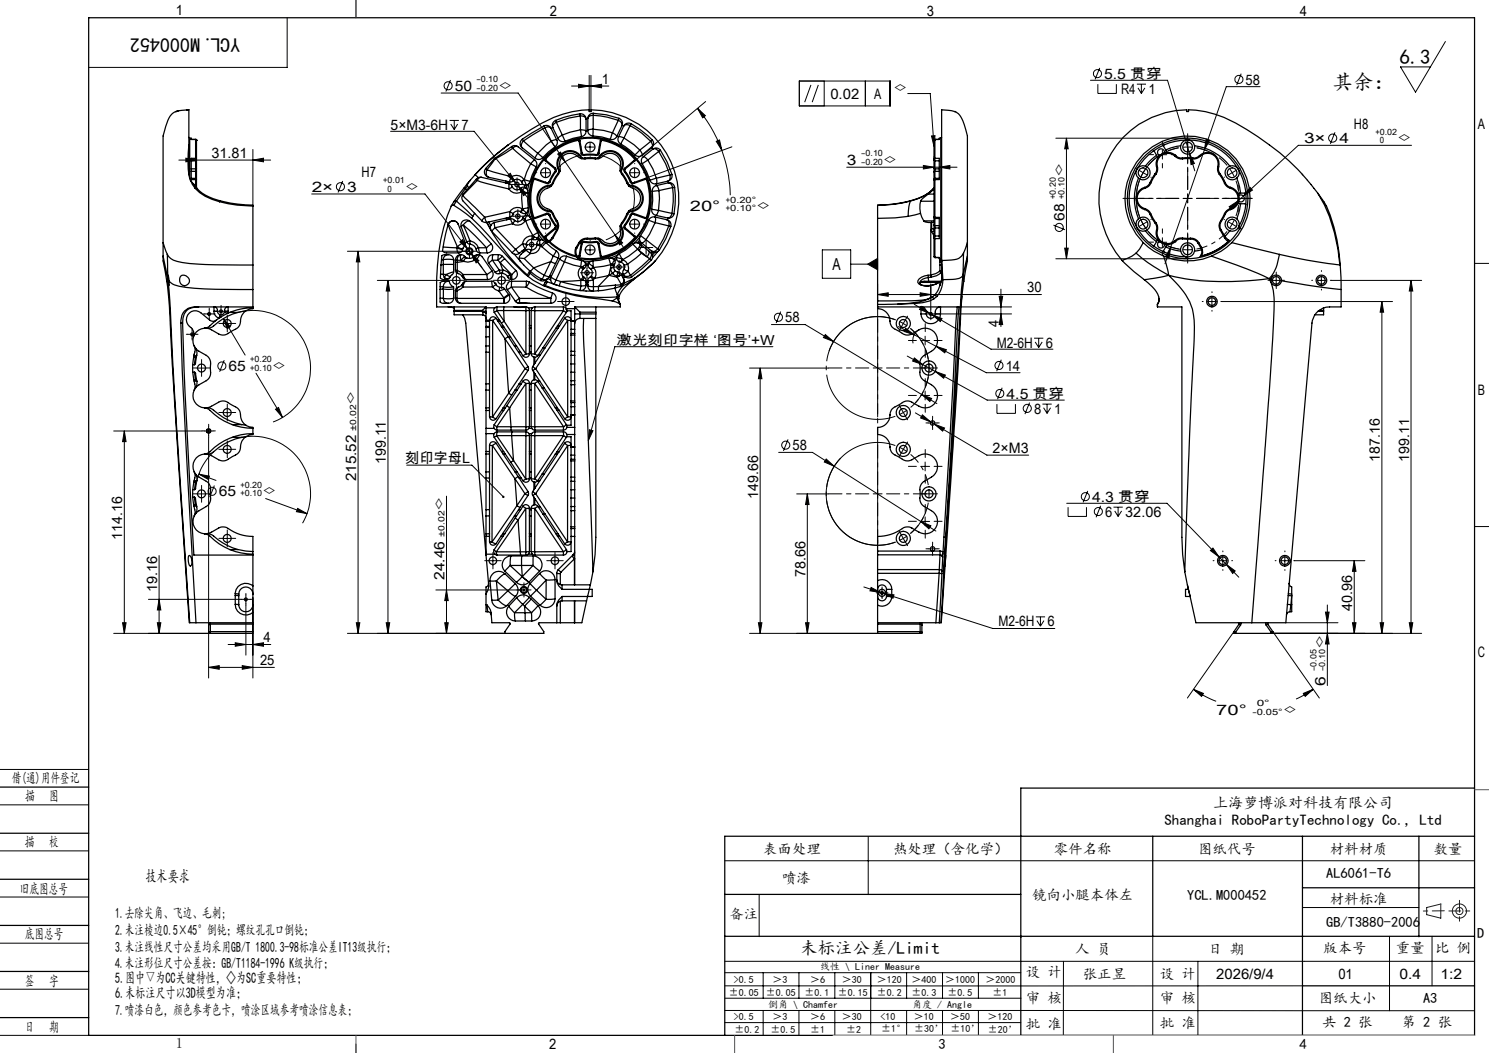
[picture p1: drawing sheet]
<svg xmlns="http://www.w3.org/2000/svg" width="420mm" height="297mm" viewBox="0 0 420 297" stroke-linecap="round" stroke-linejoin="round" font-family="sans-serif">
<defs><g id="words">
<g font-size="5.8">
<text x="394.8" y="18">6.3</text>
<text x="375.9" y="25.2">其余：</text>
</g>
<text font-size="5.6" x="67.7" y="10.6" transform="rotate(-180 67.7 10.6)">YCL.M000452</text>
<text font-size="4.9" x="225.7" y="269">未标注公差/Limit</text>
<g font-size="4.7">
<text x="234.8" y="76.1">A</text>
<text x="41.1" y="248.8">技术要求</text>
</g>
<g font-size="4.2">
<text x="342.2" y="227.9">上海萝博派对科技有限公司</text>
<text x="328.5" y="232.8">Shanghai RoboPartyTechnology Co., Ltd</text>
<text x="32.5" y="277.4">5.图中▽为CC关键特性，◇为SC重要特性；</text>
<text x="32.5" y="281.6">6.未标注尺寸以3D模型为准；</text>
</g>
<g font-size="4.1">
<text x="49.6" y="4.3">1</text>
<text x="155.1" y="4.6">2</text>
<text x="261.4" y="4.6">3</text>
<text x="366.6" y="4.6">4</text>
<text x="169.7" y="23.7">1</text>
<text x="311.5" y="22.2">5.5 贯穿</text>
<text x="351.4" y="23.8">58</text>
<text x="128.3" y="25.6">50</text>
<text x="140.5" y="25.6">◇</text>
<text x="234.2" y="27.8">0.02</text>
<text x="246.6" y="27.8">A</text>
<text x="252" y="26.4">◇</text>
<text x="316.2" y="26.4">R4</text>
<text x="324" y="26.4">1</text>
<text x="110.2" y="36.6">5×M3-6H</text>
<text x="130.1" y="36.6">7</text>
<text x="367.8" y="40.4">3×</text>
<text x="377.8" y="40.4">4</text>
<text x="381.9" y="36.3">H8</text>
<text x="394.1" y="40.4">◇</text>
<text x="416.9" y="36.3">A</text>
<text x="59.7" y="44.5">31.81</text>
<text x="238.9" y="46.6">3</text>
<text x="249" y="46.6">◇</text>
<text x="102" y="50">H7</text>
<text x="300.3" y="50" transform="rotate(-90 300.3 50)">◇</text>
<text x="87.9" y="54.1">2×</text>
<text x="97.9" y="54.1">3</text>
<text x="114.2" y="54.1">◇</text>
<text x="194.6" y="59.6">20°</text>
<text x="213.3" y="59.6">◇</text>
<text x="300.3" y="62.2" transform="rotate(-90 300.3 62.2)">68</text>
<text x="289.7" y="82.5">30</text>
<text x="221.5" y="90.9">58</text>
<text x="281.8" y="92.1" transform="rotate(-90 281.8 92.1)">4</text>
<text x="281.1" y="98.1">M2-6H</text>
<text x="295" y="98.1">6</text>
<text x="64.5" y="104.7">65</text>
<text x="76.7" y="104.7">◇</text>
<text x="283.7" y="104.5">14</text>
<text x="283.9" y="112.4">4.5 贯穿</text>
<text x="416.9" y="111.3">B</text>
<text x="100.5" y="114.1" transform="rotate(-90 100.5 114.1)">◇</text>
<text x="291.7" y="116.6">8</text>
<text x="297.4" y="116.6">1</text>
<text x="108.9" y="130.9" transform="rotate(-90 108.9 130.9)">199.11</text>
<text x="114.3" y="130.6">刻印字母L</text>
<text x="223.5" y="127">58</text>
<text x="280" y="127.8">2×M3</text>
<text x="389.2" y="130.2" transform="rotate(-90 389.2 130.2)">187.16</text>
<text x="397.5" y="130.2" transform="rotate(-90 397.5 130.2)">199.11</text>
<text x="100.4" y="135.7" transform="rotate(-90 100.4 135.7)">215.52</text>
<text x="61.7" y="140">65</text>
<text x="74" y="140">◇</text>
<text x="213.9" y="140.6" transform="rotate(-90 213.9 140.6)">149.66</text>
<text x="308" y="141.5">4.3 贯穿</text>
<text x="125.4" y="144" transform="rotate(-90 125.4 144)">◇</text>
<text x="311.7" y="145.7">6</text>
<text x="317.4" y="145.7">32.06</text>
<text x="34.5" y="152.2" transform="rotate(-90 34.5 152.2)">114.16</text>
<text x="44.3" y="166.9" transform="rotate(-90 44.3 166.9)">19.16</text>
<text x="125.4" y="163.6" transform="rotate(-90 125.4 163.6)">24.46</text>
<text x="227.2" y="162.7" transform="rotate(-90 227.2 162.7)">78.66</text>
<text x="381.4" y="172.4" transform="rotate(-90 381.4 172.4)">40.96</text>
<text x="281.6" y="176.7">M2-6H</text>
<text x="295.5" y="176.7">6</text>
<text x="74.4" y="181.2">4</text>
<text x="373.8" y="183.2" transform="rotate(-90 373.8 183.2)">◇</text>
<text x="416.9" y="185.3">C</text>
<text x="73.3" y="187.7">25</text>
<text x="373.8" y="193.3" transform="rotate(-90 373.8 193.3)">6</text>
<text x="343.1" y="201.7">70°</text>
<text x="361.8" y="201.7">◇</text>
<text x="3.3" y="220.9">借(通)用件登记</text>
<text x="7.1" y="226">描</text>
<text x="13.9" y="226">图</text>
<text x="7" y="238.9">描</text>
<text x="13.8" y="238.9">校</text>
<text x="215.3" y="240.8">表面处理</text>
<text x="251.9" y="240.8">热处理（含化学）</text>
<text x="297.3" y="240.8">零件名称</text>
<text x="337.9" y="240.8">图纸代号</text>
<text x="375.1" y="240.8">材料材质</text>
<text x="404.4" y="240.8">数量</text>
<text x="220.6" y="249">喷漆</text>
<text x="374.1" y="247.7">AL6061-T6</text>
<text x="5.6" y="252">旧底图总号</text>
<text x="291.2" y="253.7">镜向小腿本体左</text>
<text x="334.9" y="253.7">YCL.M000452</text>
<text x="375.1" y="254.9">材料标准</text>
<text x="32.5" y="258.9">1.去除尖角、飞边、毛刺;</text>
<text x="32.5" y="263.6">2.未注棱边0.5×45°倒钝；螺纹孔孔口倒钝；</text>
<text x="205.7" y="259.3">备注</text>
<text x="374.1" y="261.4">GB/T3880-2006</text>
<text x="7" y="265">底图总号</text>
<text x="32.5" y="268.4">3.未注线性尺寸公差均采用GB/T 1800.3-98标准公差IT13级执行；</text>
<text x="303.3" y="269">人 员</text>
<text x="340.8" y="269">日 期</text>
<text x="373.2" y="268.7">版本号</text>
<text x="393.7" y="268.7">重量</text>
<text x="404.8" y="268.7">比 例</text>
<text x="416.7" y="264.6">D</text>
<text x="32.5" y="273.2">4.未注形位尺寸公差按：GB/T1184-1996 K级执行；</text>
<text x="289.3" y="275.5">设 计</text>
<text x="7" y="278">签</text>
<text x="13.8" y="278">字</text>
<text x="305.4" y="276">张正昱</text>
<text x="327.2" y="276">设 计</text>
<text x="343.1" y="276">2026/9/4</text>
<text x="377.5" y="276">01</text>
<text x="394.8" y="276">0.4</text>
<text x="406.3" y="276">1:2</text>
<text x="32.5" y="286.4">7.喷漆白色，颜色参考色卡，喷涂区域参考喷涂信息表；</text>
<text x="289.3" y="283">审 核</text>
<text x="327.2" y="282.9">审 核</text>
<text x="372" y="283">图纸大小</text>
<text x="401.4" y="283">A3</text>
<text x="7" y="291">日</text>
<text x="13.8" y="291">期</text>
<text x="289.3" y="290.1">批 准</text>
<text x="327.2" y="290">批 准</text>
<text x="373" y="289.8">共 2 张</text>
<text x="395.4" y="289.8">第 2 张</text>
<text x="49.6" y="295.6">1</text>
<text x="154.9" y="296">2</text>
<text x="264.7" y="296">3</text>
<text x="366.6" y="296">4</text>
</g>
<text font-size="3.9" x="173.9" y="97.2">激光刻印字样 ‘图号’+W</text>
<g font-size="2.8">
<text x="231.3" y="273.6">线性 \ Liner Measure</text>
<text x="205.6" y="280.8">±0.05</text>
<text x="207" y="277.2">&gt;0.5</text>
<text x="216" y="280.8">±0.05</text>
<text x="217.9" y="277.2">＞3</text>
<text x="227" y="280.8">±0.1</text>
<text x="228.5" y="277.2">＞6</text>
<text x="236.3" y="280.8">±0.15</text>
<text x="237.5" y="277.2">＞30</text>
<text x="247.4" y="277.2">＞120</text>
<text x="247.4" y="280.8">±0.2</text>
<text x="257.1" y="277.2">＞400</text>
<text x="257.1" y="280.8">±0.3</text>
<text x="266.6" y="277.2">＞1000</text>
<text x="267.3" y="280.8">±0.5</text>
<text x="278" y="277.2">＞2000</text>
<text x="279.9" y="280.8">±1</text>
<text x="207" y="287.8">&gt;0.5</text>
<text x="216.6" y="284.3">倒角 \ Chamfer</text>
<text x="217.9" y="287.8">＞3</text>
<text x="228.5" y="287.8">＞6</text>
<text x="237.5" y="287.8">＞30</text>
<text x="248.4" y="287.8">&lt;10</text>
<text x="257.3" y="284.3">角度 / Angle</text>
<text x="257.8" y="287.8">＞10</text>
<text x="268" y="287.8">＞50</text>
<text x="278.5" y="287.8">＞120</text>
<text x="207.1" y="291.3">±0.2</text>
<text x="217.3" y="291.3">±0.5</text>
<text x="228.5" y="291.3">±1</text>
<text x="238.7" y="291.3">±2</text>
<text x="248.6" y="291.1">±1°</text>
<text x="257.8" y="291.1">±30’</text>
<text x="268.1" y="291.1">±10’</text>
<text x="278.6" y="291.2">±20’</text>
</g>
<g font-size="2.4">
<text x="134.4" y="23.2">-0.10</text>
<text x="134.4" y="25.6">-0.20</text>
<text x="388" y="38">+0.02</text>
<text x="389.2" y="40.4">0</text>
<text x="242.9" y="44.1">-0.10</text>
<text x="242.9" y="46.6">-0.20</text>
<text x="108.1" y="51.7">+0.01</text>
<text x="109.3" y="54.1">0</text>
<text x="204.8" y="57.2">+0.20°</text>
<text x="204.8" y="59.6">+0.10°</text>
<text x="297.8" y="56.1" transform="rotate(-90 297.8 56.1)">+0.20</text>
<text x="300.3" y="56.1" transform="rotate(-90 300.3 56.1)">+0.10</text>
<text x="70.6" y="102.2">+0.20</text>
<text x="70.6" y="104.7">+0.10</text>
<text x="100.5" y="121.5" transform="rotate(-90 100.5 121.5)">±0.02</text>
<text x="67.8" y="137.6">+0.20</text>
<text x="67.8" y="140">+0.10</text>
<text x="125.4" y="151.3" transform="rotate(-90 125.4 151.3)">±0.02</text>
<text x="371.4" y="189.3" transform="rotate(-90 371.4 189.3)">-0.05</text>
<text x="373.8" y="189.3" transform="rotate(-90 373.8 189.3)">-0.10</text>
<text x="353.3" y="201.7">-0.05°</text>
<text x="354.5" y="199.2">0°</text>
</g>
</g></defs>
<g fill="none" stroke="#000" stroke-width=".28">
<path d="M100.4 0v5M81 5v14h-56M310.2 19.2l-1.3 3.2M407.7 11.7l-8.4 14.3-4.3-7.1h8.5M110.2 37h23.5l11.7 14.5M124.4 26.2h21.8l13.2 19.4M126.8 34h2.6M127.1 22.6l-1.3 3.2M127.1 35l1 1.5M128.1 34v2.5M129.1 35l-1 1.5M161.2 24.3h10.5"/>
<path d="M163.2 23.8l3 .5-3 .5zM166.2 21.3v9.7M166.7 24.3l3-.5v1zM166.7 21.3v9.7M196.7 30.5l2.3 2.1-.8 .6zM196.7 30.5l3.8 5.3 1.7 3.2 1.4 3.4M199 28.6l-19.9 16.8M202 39.9l1-.4 .6 2.9zM225.5 22.9h25.6v7h-25.6zM228.7 24l-1.7 4.8M230.8 24l-1.7 4.8M232.5 22.9v7"/>
<path d="M244.1 22.9v7M256 26.4h6.4l1.1 14.9M262.7 38.3h1l-.2 3zM297.8 39h37.2M300.8 39v34M300.8 39l.5 3h-1zM307.6 22.6h21.7l6.3 20.8M309.7 23.7v2.6h5.2v-2.6M320.7 23.7h2.6M321 24.8l.9 1.5M321.9 23.7v2.6M322.9 24.8l-1 1.5"/>
<path d="M340.2 39.3l1 .3-1.5 2.7zM350.1 20.8l-1.3 3.2M355.4 24.4h-9.5l-15.7 45.3M376.6 37.3l-1.4 3.3M50.4 45.2h25.9M52.4 44.6l3 .6-3 .4zM55.4 42.2v5.2M71.3 45.2l3-.6v1zM71.3 42.2v15.7M87.9 54.7h32l12 15.6M96.7 51l-1.3 3.3M143.2 49.5l.7-.6 1.5 2.6z"/>
<path d="M144.6 52h2.5M145.4 51.5l.8 1M145.8 50.8v2.5M146.1 59.8v2.5M146.2 52.5l3.2 3.9M146.2 52.5l2.3 2-.8 .7zM152.6 48.7h2.6M153.9 47.5v2.5M157.3 43.5l.8-.6 1.3 2.7zM159.4 45.6l14.1 20.7M164.7 43.6a12.5 12.5 0 0 0-7.5 4M165.2 41.5h2.5"/>
<path d="M166.4 40.2v2.5M168.1 43.6a12.5 12.5 0 0 1 10.8 11 12.5 12.5 0 0 1-8 13.1M177.8 48.7h2.5M179 47.5v2.5M203.6 42.4l1.1 3.6 .8 3.6 .5 5.5M206.4 41.4l-24.4 8.9M238.8 47.2h31.1M260.5 46.7l3 .5-3 .5zM263.5 44.2v1M264.9 47.2l3-.5v1zM326.6 43.6h2.5M327.9 42.4v2.5"/>
<path d="M332.4 41.7a14.5 14.5 0 0 0-11.9 14.6 14.5 14.5 0 0 0 12.6 14M333.7 41.5h2.5M333.7 56h2.5M335 40.2v2.5M335 54.7v2.5M335.6 43.4l1.3 2.7-.9 .3zM335.6 43.4l1.4 4.8M337.6 41.7l2.9 .8 1.9 1M346.7 58.3l2.5-1.6-1.8 2.4zM348 56h2.5M349.2 54.7v2.5M349.2 56.7l-3.6 3.3"/>
<path d="M350.7 55.3l-1.5 1.4M352.6 52.9l.7 .7-2.6 1.7zM398.1 41h-31.9l-15.5 14.3M101 70.9l.5 3h-1zM101 70.9v107.7M106.4 79.1h20M109.4 79.1l.5 3h-1zM109.4 79.1v99.5M127.5 79.1h2.5M128.7 77.8v2.5M129.7 68.2l.8-.6 1.4 2.7zM131.9 70.3l1 1.2"/>
<path d="M132.4 69.6v2.5M132.9 71.5l2.2 2-.8 .7zM132.9 71.5l3 3.9M133.6 70.9h-35.6M140.2 79.1h2.5M141.5 77.8v2.5M144.8 61h2.5M148.7 69h2.5M150 67.7v2.5M152.6 63.2h2.6M153.9 62v2.5M164.3 76.9h2.5"/>
<path d="M165.2 70.5h2.5M165.6 75.7v2.5M166.4 69.2v2.5M173.4 75.3h2.5M173.5 66.3l2.8 4.1M173.5 66.3l2.1 2.2-.8 .6zM174.6 74.1v2.5M177.8 63.2h2.5M179 62v2.5M181 69.8h2.5M182.2 68.6v2.5M232 70.5h8v8h-8z"/>
<path d="M240 74.5h7.5M244.8 74.5l2.7-1.6v3.2zM297.1 63.5l3.3 1.3M297.8 73h37.2M300.3 70h1l-.5 3zM326.6 68.3h2.5M327.9 67.1v2.5M330.2 69.7l-.5 3-.9-.3zM330.2 69.7l-1.6 4.7M358.7 79.1h2.5M360 77.8v2.5M371.5 79.1h2.5"/>
<path d="M372.7 77.8v2.5M375.5 79.1h25.5M398 79.1v99.5M398 79.1l.5 3h-1zM415.9 74.3h4.1M53 94.3h2.4M54.2 93.1v2.5M57.7 88.5h2.6M59 87.3v2.5M61.1 87.8h2.5M62.3 86.6v2.5M62.8 91.3h2.5"/>
<path d="M63 89.8l1.9 2.4-.8 .5zM63 89.8l6.1 10.4M64.1 90v2.5M67.1 88.1a16.2 16.2 0 0 1 19.7 10.8 16.2 16.2 0 0 1-9.8 20.1M158.3 85.1h2.5M159.6 83.8v2.5M217.6 91.5h9.5l37.2 22.3M218 97.8h-44.6l-7.5 26.4M220.2 87.9l-1.3 3.2M232.8 94.4l2.3 1.9-2.8-1.1zM247.5 83.1l3-.5v1zM247.5 80.1v3.9"/>
<path d="M247.5 83.1h46.3M252.7 90.2a14.5 14.5 0 0 0-18.8 8.8M253.4 92.1l24.8 13h9.5M253.7 90.7l1.1 .6M254.8 91.3l-.6 1M254.8 91.3l1 .6M255.4 90.2l-.6 1.1M255.4 92.6l2.5 1.8-2.9-.9zM256.8 92.6a14.5 14.5 0 0 1 1.4 21M257.9 85.8l4.3 2.6M259.2 93a3.4 3.4 0 0 0-1.6 3.8M259.5 82.6l3 .5-3 .5z"/>
<path d="M259.7 96.1h2.5M259.9 86.4l2.3 2-2.8-1.1zM260.9 94.8v2.5M261.3 88.5h2.5M262.2 88.4l.7 .4M262.5 80.1v6.8M262.5 87.3v2.5M262.9 88.8l2.8 1-.5 .9zM262.9 88.8l16.6 9.7h17.5M264.1 97.7l2.8 .9-.4 .9zM264.2 88.5h21.1M270.5 86.6h14.8"/>
<path d="M281.8 83.6h1l-.5 3zM282.3 88.5l.5 3h-1zM282.3 81.6v10.5M291.7 95.4h2.6M292 96.4l1 1.6M293 95.4v2.6M294 96.4l-1 1.6M340.6 85.1h2.5M341.8 83.8v2.5M344.6 85.1h48.2M389.8 85.1v93.5M389.8 85.1l.5 2.9h-1z"/>
<path d="M55.6 103.8h2.5M56.8 102.5v2.6M62.8 116.4h2.5M63.3 101.6l-1.4 3.2M64.1 115.1v2.5M72.2 105.3l7.5 12.5M77.7 115.4l.9-.5 1.1 2.9zM211.4 103.8h22.3M214.4 103.8l.5 3h-1zM214.4 103.8v74.8M255.9 100.4l4.4 2.4M257.9 101l2.4 1.8-2.9-1z"/>
<path d="M258.2 116.4l4.3 2.6M259.7 111.5h2.5M260 111.3l2.8 1.1-.5 .8zM260.2 117l2.3 2-2.8-1.1zM260.3 102.8l18.1 10.1h21.8M260.9 110.3v2.5M261.8 119.3h2.5M262.5 119l1.1 .6M263 118.1v2.4M263.6 119.6l2.8 1.1-.5 .9zM263.6 119.6l14.8 8.8h11.8M263.8 104.8l2.9 1-.5 .9z"/>
<path d="M281.2 114v2.6h5.2v-2.6M282.4 101.5l-1.3 3.2M282.7 109.4l-1.3 3.2M290.4 113.6l-1.3 3.2M294 114h2.7M294.4 115l.9 1.6M295.3 114v2.6M296.3 115l-1 1.6M32.1 121.6h24.9M35.1 121.6l.5 3h-1zM35.1 121.6v57M55.6 139.3h2.5"/>
<path d="M56.1 133.7l3 .6-.4 .9zM56.1 133.7l4.8 1.8M56.8 138.1v2.4M57.6 121.6h2.5M58.8 123.4v67.8M58.8 120.3v2.5M60.3 127.4a16.3 16.3 0 0 0-5 9.2M60.5 136.9l-1.3 3.3M62.8 126.7h2.5M64.1 125.5v2.5M68.2 123.4a16.2 16.2 0 0 1 16.4 6.5 16.2 16.2 0 0 1 .7 17.7M114.7 131.2h18.4l8.9 8.9"/>
<path d="M125.9 139.9v38.7M166.3 121.2l1 .3-1.4 2.7zM219.6 127.6h9.6l30.6 19.5M222.3 123.9l-1.3 3.3M224.7 139.3h9M227.7 139.3l.5 3h-1zM227.7 139.3v39.3M233 129.5l2.3 2-2.8-1.2zM237.1 129.2a14.5 14.5 0 0 0-1.7 18 14.5 14.5 0 0 0 17.3 5.7M259.7 131.5h2.5M260.9 130.3v2.5M306.8 138.5l-1.3 3.2"/>
<path d="M44.9 156.7v21.9M62.8 151.9h2.5M64.1 150.6v2.5M74.9 140.6l11.7 4.3M84 143.4l2.6 1.5-3-.6zM137.8 158.1h2.5M139 156.9v2.5M155.3 158.1h2.5M156.5 156.9v2.5M254.2 150.8l.6 1.1M254.8 151.9l.6 1.1M254.8 151.9l-1.1 .5"/>
<path d="M255.8 151.2l-1 .7M259.7 147.1h2.5M259.8 147.1l4.2 2.7M259.8 147.1l2.8 1.2-.6 .9zM260.9 145.8v2.5M261.1 144.5l-1 2.1-.9 1.4-2.4 2.5M261.8 154.8h2.5M263 153.6v2.5M300.9 142h28.3l14.7 15.1M301.3 143v2.7h5.2v-2.7M310.4 142.7l-1.2 3.2M314.1 143h2.6"/>
<path d="M314.4 144.1l1 1.6M315.4 143v2.7M316.4 144.1l-1 1.6M341.4 155.3l.7-.7 1.8 2.5zM343.7 158.1h2.4M343.9 157.1l2.1 2.1M344.9 156.9v2.5M346 159.2l2.4 1.8-.7 .7zM346 159.2l3.4 3.6M361.2 158.1h2.4M362.4 156.9v2.5M365.2 158.1h19.8"/>
<path d="M382 158.1l.5 3h-1zM382 158.1v20.5M415.9 148.5h4.1M32.1 178.6h26.7M34.6 175.6h1l-.5 3zM41.9 169h25.8M44.4 175.6h1l-.5 3zM44.9 169l.5 3h-1zM68.1 169h2.5M69.4 167.8v2.5M69.4 170.7v14.1M71.3 168.6v22.6"/>
<path d="M98 178.6h44.4M100.5 175.6h1l-.5 3zM108.9 175.6h1l-.5 3zM125.4 175.6h1l-.5 3zM125.9 166.4l.5 3h-1zM147.8 165.2v2.5M149 166.4h-26.1M211.4 178.6h36.1M213.9 175.6h1l-.5 3zM227.2 175.6h1l-.5 3zM243.7 165.6l4.7 1.5M245.7 165.7l2.7 1.4-3-.5z"/>
<path d="M247.5 167.2h2.5M248.4 167.1l.8 .3M248.8 166v2.5M249.2 167.4l30.8 9.9h17.5M249.2 167.4l3 .4-.3 .9zM292.2 174h2.6M292.5 175l1 1.6M293.5 174v2.6M294.5 175l-1 1.6M348.1 178.1l-13.2 18.8M359 178.1l13.1 18.8M359 178.6h42"/>
<path d="M362.7 175.6h14.7M373.9 172.6h1l-.5 3zM374.4 170.6v22.8M374.4 178.6l.5 3h-1zM381.5 175.6h1l-.5 3zM389.3 175.6h1l-.5 3zM397.5 175.6h1l-.5 3zM58.8 188.2l3-.5v1.1zM58.8 188.2h18.6M64.3 181.8h12.1M66.4 181.3l3 .5-3 .5zM68.3 187.7l3 .5-3 .6z"/>
<path d="M71.3 181.8l3-.5v1zM336.6 194.4l2.8 1.2-.5 .8zM336.6 194.4l2.8 1.7 3.6 1.7M367.6 195.6l2.8-1.2-2.2 2zM370.4 194.4l-4.8 2.8M0 217h25M0 227h25M0 240h25M244.9 236v16.3M0 253h25M204.4 242.8h211.5M214.1 252.4v11.8"/>
<path d="M367.4 256h32.8M0 266h25M0 279h25M204.4 271.1h211.5M204.4 278.1h163M204.4 274.4h83.5M215.3 274.4v7.1M225.4 274.4v7.1M235.5 274.4v7.1M245.6 274.4v17.6M255.7 274.4v7.1M265.9 274.4v7.1"/>
<path d="M276 274.4v7.1M300 271.1l-.1 21M325.2 264.1v27.9M337.9 271.1v20.9M391.9 264.1v21M403.9 264.1v14M0 292h25M100.4 294.5v2.5M204.4 285l211.5 .1M204.4 288.4h83.5M204.5 281.5h83.5M215.3 285v7"/>
<path d="M225.4 285v7M235.5 285v7M255.7 285v7M265.9 285v7M276 285v7M287.9 292h128"/>
<circle cx="126.4" cy="24.2" r="1.13"/>
<circle cx="309.6" cy="20.8" r="1.14"/>
<circle cx="349.5" cy="22.4" r="1.13"/>
<circle cx="375.9" cy="39" r="1.15"/>
<circle cx="96" cy="52.7" r="1.14"/>
<circle cx="298.8" cy="64.1" r="1.14"/>
<circle cx="219.6" cy="89.5" r="1.13"/>
<circle cx="62.6" cy="103.2" r="1.13"/>
<circle cx="281.8" cy="103.1" r="1.15"/>
<circle cx="282" cy="111" r="1.14"/>
<circle cx="289.8" cy="115.2" r="1.14"/>
<circle cx="59.8" cy="138.6" r="1.14"/>
<circle cx="221.6" cy="125.6" r="1.14"/>
<circle cx="306.1" cy="140.1" r="1.13"/>
<circle cx="309.8" cy="144.3" r="1.13"/>
</g>
<g fill="none" stroke="#000" stroke-width=".28" stroke-dasharray="30.5 1.3 1.3 1.3" stroke-linecap="butt">
<path d="M322.4 48.7l.7-1M322.4 48.7l-.5 1.1M347.6 48.7l.5 1.1M347.6 48.7l-.7-1M322.4 63.2l-.5-1.1M322.4 63.2l.7 1.1M335 70.5l-1.2-.1M335 70.5l1.3-.1M347.6 63.2l-.7 1.1M347.6 63.2l.5-1.1M254.8 116.3l-1.1 .6M254.8 116.3l1.1-.6"/>
<path d="M262.1 103.8l-.1 1.2M262.1 103.8l-.1-1.3M254.8 126.7l1.1 .7M254.8 126.7l-1.1-.5M262.1 139.3l-.1 1.2M262.1 139.3l-.1-1.3"/>
</g>
<path d="M323.9 46.7a14.5 14.5 0 0 1 8.6-5M337.5 41.7a14.5 14.5 0 0 1 8.6 5M348.6 51a14.5 14.5 0 0 1 0 9.9M321.4 60.9a14.5 14.5 0 0 1 0-9.9M332.5 70.2a14.5 14.5 0 0 1-8.6-4.9M346.1 65.3a14.5 14.5 0 0 1-8.6 4.9M256.9 92.7a14.5 14.5 0 0 1 4.9 8.6M261.8 106.3a14.5 14.5 0 0 1-4.9 8.6M256.9 128.2a14.5 14.5 0 0 1 4.9 8.6M261.8 141.8a14.5 14.5 0 0 1-4.9 8.6" fill="none" stroke="#000" stroke-width=".28" stroke-dasharray="30.5 1.3 1.3 1.3" stroke-dashoffset="27.3" stroke-linecap="butt"/>
<path d="M252.5 117.4a14.5 14.5 0 0 1-19.4-13.6 14.5 14.5 0 0 1 19.4-13.6M252.5 152.9a14.5 14.5 0 0 1-19.4-13.6 14.5 14.5 0 0 1 19.4-13.6" fill="none" stroke="#000" stroke-width=".28" stroke-dasharray="30.5 1.3 1.3 1.3" stroke-dashoffset="4.5" stroke-linecap="butt"/>
<g fill="none" stroke="#191924" stroke-width=".28">
<path d="M402.4 256l4-1v4l-4-1z"/>
<circle cx="411.7" cy="257" r="1"/>
<circle cx="411.7" cy="257" r="2"/>
</g>
<g fill="none" stroke="#000" stroke-width=".28" stroke-dasharray="30.5 1.3 1.3 1.3">
<path d="M166.5 39v-.2M335 39v-.2M144.6 52h-.6M145.8 50.8v-.7M145.8 53.3v.6M146.1 59.7v-.6M147.1 52h.6M151.4 48.7h-.1M153.9 46.2v-.1M153.9 51.2v.1M156.4 48.7h.1M164 41.5h-.2"/>
<path d="M166.5 44v.1M169 41.5h.1M176.5 48.7h-.1M179 46.2v-.1M179 51.2v.1M181.5 48.7h.2M320.3 47.5l-.1-.1M322.4 48.7l-1-.6M322.4 48.7l1.1 .6M324.6 50h.1M325.4 43.6h-1.3M327.9 41.1v-1.2"/>
<path d="M327.9 46.1v1.3M330.4 43.6h1.2M335 44v.1M335 56v-1.3M335 56h1.3M335 56v1.2M335 56h-1.2M345.4 50h-.1M346.8 56h-1.3M347.6 48.7l1-.6M347.6 48.7l-1.1 .6M349.3 53.5v-1.3"/>
<path d="M349.3 58.5v1.2M349.7 47.5l.1-.1M351.8 56h1.2M127.5 79.1h-1.1M128.7 77.8v-1.1M130 79.1h1.1M131.2 70.9h-.8M132.4 69.6v-.7M132.4 72.1v.8M133.7 70.9h.7M140.2 79.1h-1M141.5 77.8v-1.1"/>
<path d="M142.7 79.1h1.1M144.8 61h-.6M146.1 62.2v.7M147.3 61h.7M148.7 69h-.6M150 67.7v-.6M150 70.2v.6M151.2 69h.7M151.4 63.2h-.1M153.9 60.7v-.1M153.9 65.7v.1M156.4 63.2h.1"/>
<path d="M164 70.5h-.2M164.3 76.9h-.6M165.6 75.7v-.6M165.6 78.2v.6M166.5 68v-.2M166.5 73v.1M166.8 76.9h.7M169 70.5h.1M173.4 75.3h-.6M174.6 74.1v-.7M174.6 76.6v.6M175.9 75.3h.6"/>
<path d="M176.5 63.2h-.1M179 60.7v-.1M179 65.7v.1M181 69.8h-.6M181.5 63.2h.2M182.3 68.6v-.7M182.3 71.1v.6M183.5 69.8h.6M320.3 64.5h-.1M322.4 63.2l-1 .6M322.4 63.2l1.1-.6M324.6 62l.1-.1"/>
<path d="M325.4 68.3h-1.3M327.9 65.8v-1.3M327.9 70.8v1.2M330.4 68.3h1.2M335 70.5v1.2M335 70.5v-1.3M335 73v.1M335 68v-.2M345.4 62l-.1-.1M347.6 63.2l1 .6M347.6 63.2l-1.1-.6M349.7 64.5h.1"/>
<path d="M358.7 79.1h-1M360 77.8v-1.1M361.2 79.1h1.1M370.2 79.1h-.2M372.7 76.6v-.3M375.2 79.1h.3M53 94.3h-.4M54.2 93v-.4M54.2 95.5v.4M55.5 94.3h.4M57.8 88.5h-.4M59 87.3v-.4"/>
<path d="M59 89.8v.4M60.3 88.5h.4M61.1 87.8h-.4M62.4 86.5v-.4M62.4 89v.4M62.9 91.2h-1.2M63.6 87.8h.4M64.1 90v-1.1M64.1 92.5v1.1M65.4 91.2h1.1M128.7 80.3v1.1M141.5 80.3v1.1"/>
<path d="M158.4 85h-1.1M159.6 83.8v-1.1M159.6 86.3v1.1M160.9 85h1M254.2 92.3l-.6 1M255.4 90.1l.6-.9M258.5 96h-2.3M261 93.5v-2.2M261 98.5v2.3M261.3 88.5h-.4M262.6 87.3v-.4M262.6 89.8v.4"/>
<path d="M263.5 96h2.2M263.8 88.5h.4M339.4 85h-.3M341.9 82.5v-.2M341.9 87.5v.3M344.4 85h.2M360 80.3v1.1M372.7 81.6v.2M55.6 103.8h-1.1M56.9 102.5v-1.1M56.9 105v1.2M58.1 103.8h1.1"/>
<path d="M62.9 116.3h-1.2M64.1 115.1v-1.1M64.1 117.6v1.1M65.4 116.3h1.1M247.6 103.8v-1.3M247.6 103.8h1.2M247.6 103.8v1.2M247.6 103.8h-1.3M254.2 115.3l-.6-1M254.8 116.3l.6 1.1M254.8 116.3l-.6-1M255.4 117.4l.6 1"/>
<path d="M258.5 111.5h-2.3M260.8 103.8h-1.1M261 109v-2.2M261 114v2.3M261.8 119.3h-.6M262.1 103.8h1.2M262.1 103.8h-1.3M263.1 118v-.6M263.3 103.8h1.1M263.5 111.5h2.2M264.3 119.3h.6M55.6 139.3h-1.1"/>
<path d="M56.9 138v-1.1M57.6 121.5h-.6M58.1 139.3h1.1M58.9 120.3v-.6M58.9 122.8v.6M60.1 121.5h.6M62.9 126.7h-1.2M64.1 125.5v-1.1M64.1 128v1.1M65.4 126.7h1.1M247.6 139.3v-1.3M247.6 139.3h1.2"/>
<path d="M247.6 139.3v1.2M247.6 139.3h-1.3M254.2 127.8l-.6 1M254.8 126.7l.6-1.1M254.8 126.7l-.6 1.1M255.4 125.6l.6-.9M258.5 131.5h-2.3M260.8 139.3h-1.1M261 129v-2.2M261 134v2.3M262.1 139.3h1.2M262.1 139.3h-1.3"/>
<path d="M263.1 120.5v.7M263.3 139.3h1.1M263.5 131.5h2.2M56.9 140.5v1.2M62.9 151.8h-1.2M64.1 150.6v-1.1M64.1 153.1v1.1M65.4 151.8h1.1M137.8 158.1h-1.1M139 156.9v-1.1M139 159.4v1.1M140.3 158.1h1.1"/>
<path d="M155.3 158.1h-1.1M156.5 156.9v-1.1M156.5 159.4v1.1M157.8 158.1h1.1M254.2 150.8l-.6-1M255.4 152.9l.6 1M258.5 147h-2.3M261 144.5v-2.2M261 149.5v2.3M261.8 154.8h-.6M263.1 153.5v-.6M263.1 156v.7"/>
<path d="M263.5 147h2.2M264.3 154.8h.6M342.4 158.1h-.2M344.9 155.6v-.2M347.4 158.1h.3M359.9 158.1h-.2M362.4 155.6v-.2M364.9 158.1h.3M68.1 169h-.4M69.4 167.8v-.4M69.4 170.3v.4M70.6 169h.4"/>
<path d="M146.5 166.4h-.7M147.8 165.1v-.7M147.8 167.6v.8M149 166.4h.8M247.6 167.2h-.4M248.8 166v-.4M248.8 168.5v.4M250.1 167.2h.4M344.9 160.6v.3M362.4 160.6v.3"/>
</g>
<path d="M332.5 56h-11.3M335 53.5v-11.4M335 58.5v11.3M337.5 56h11.3M245.1 103.8h-11.3M247.6 101.3v-11.3M247.6 106.3v11.3M250.1 103.8h11.3M245.1 139.3h-11.3M247.6 136.8v-11.3M250.1 139.3h11.3M247.6 141.8v11.3" fill="none" stroke="#000" stroke-width=".28" stroke-dasharray="30.5 1.3 1.3 1.3" stroke-dashoffset="26.7"/>
<path d="M332.5 56h-15.7M335 53.5v-15.8M335 58.5v15.7M337.5 56h15.8" fill="none" stroke="#000" stroke-width=".28" stroke-dasharray="30.5 1.3 1.3 1.3" stroke-dashoffset="24.5"/>
<path d="M247.6 84v69.4" fill="none" stroke="#000" stroke-width=".28" stroke-dasharray="30.5 1.3 1.3 1.3" stroke-dashoffset="-2.3"/>
<g fill="none" stroke="#000" stroke-width=".35">
<path d="M25 5h390.9v287h-390.9zM49.6 31.5l-1.2 .7a15.6 15.6 0 0 0-2.4 10.2v26M49.6 31.5h.1M50.5 31.2l-.9 .3M53.3 31v9.9M53.3 31l-3.7 .5M53.3 38.7l.2 .3M53.3 31h-.7M53.5 39v11.4M53.5 39h.4v.3h1.3M55.2 39.3v5.4M55.2 39.3h.1"/>
<path d="M55.2 39.3l.2 .3M55.4 39.6v5.2M55.4 39.6h.1M147.4 39.2a1.54 1.54 0 0 0-.1 2.5M147.4 39.2l.2 .6M147.6 39.8a1.44 1.44 0 0 0-.3 1.9M147.6 39.8l4.1 3.4M153.4 35.6l-6 3.6M153.4 35.6a1.48 1.48 0 0 1 2.1 .6M153.4 35.6l.3 .5M153.7 36.1l-6.1 3.7M153.7 36.1a1.31 1.31 0 0 1 1.8 .1"/>
<path d="M153.7 36.1l1.8 3.7M155.5 36.2l1.6 3.3M155.5 39.8l-1.4 1-2.4 2.4M155.5 39.8l1.1 1.6M155.9 36l1.5 3.1M156.7 34a1.53 1.53 0 0 0-.8 2M156.7 34l.2 .5M156.9 34.5l1.7 3.6M156.9 34.5a1.4 1.4 0 0 0-1 1.5M157.1 39.5a1.53 1.53 0 0 1-.5 1.9M157.1 39.5l-.6-.1-1 .4M157.4 39.1a1.48 1.48 0 0 0 2 .7"/>
<path d="M158.6 38.1l-.9 .6-.3 .4M158.6 38.1l.8 1.7M163 39.3a16.6 16.6 0 0 0-9.2 5.4M163 39.3l.4 .1 .2 .3M163 39.3a17.1 17.1 0 0 1 6.9 0M163 39.3l.1 .3M163.1 39.6l.2 .2M163.1 39.6a16.9 16.9 0 0 0-9.1 5.2M163.3 39.8l.6 3.4M163.6 39.7l-.3 .1M163.6 39.7l.6 3.5M163.6 32.1l-4.6 1-2.3 .9"/>
<path d="M163.6 32.1a1.57 1.57 0 0 1 1.7 1.5M163.6 32.1l.1 .6M163.7 32.7l-3.2 .6-3.6 1.2M163.7 32.7a1.35 1.35 0 0 1 1.6 .9M163.7 32.7v3.9M163.7 36.6a1.68 1.68 0 0 1 1.6 .4M163.7 36.6l-2.9 .7-2.2 .8M163.7 36.6l.3 1.9M164 38.5l-2.4 .5-2.2 .8M165.3 37a1.61 1.61 0 0 1-1.3 1.5M165.3 33.6v3.4M165.8 36.9a1.51 1.51 0 0 0 1.4 1.4"/>
<path d="M165.8 33.4v3.5M167.2 38.3l2.5 .3 2.4 .7M167.3 32.5l4 .6 3.1 .8M167.3 36.4a1.51 1.51 0 0 0-1.5 .5M167.3 32.5v3.9M167.3 32.5a1.4 1.4 0 0 0-1.5 .9M167.3 36.4l3 .4 2.5 .7M167.3 36.4l-.1 1.9M167.4 32a1.51 1.51 0 0 0-1.6 1.4M167.4 32l3.6 .4 3.6 1M167.4 32l-.1 .5M169.3 39.7l-.6 3.5"/>
<path d="M169.3 39.7l.2 .1M169.5 39.8l-.6 3.4M169.9 39.6a16.9 16.9 0 0 1 9.1 5.2M169.9 39.6l-.4 .2M169.9 39.3l-.5 .2-.1 .2M169.9 39.3a16.8 16.8 0 0 1 9.2 5.4M169.9 39.3v.3M172.8 37.5l.7 .4 .5 .6M172.8 37.5l-.7 1.8M174 38.5a1.5 1.5 0 0 1-1.9 .8M174.4 33.9l-1.6 3.6M174.4 33.9a1.38 1.38 0 0 1 1 1.6"/>
<path d="M174.4 38.6a1.51 1.51 0 0 0 .7 2M174.4 38.6l.4-.1 1.2 .4M174.6 33.4a1.52 1.52 0 0 1 .8 2.1M174.6 33.4l-.2 .5M175.4 35.5l-1.4 3M175.9 35.6l-1.5 3M176 38.9l2.9 1.9 1.6 1.5M176 38.9l-.9 1.7M177.7 35.4l3.4 2.2 2.5 2.3M177.7 35.4a1.36 1.36 0 0 0-1.8 .2M177.7 35.4l-1.7 3.5M178 34.9a1.51 1.51 0 0 0-2.1 .7"/>
<path d="M178 34.9l2.5 1.6 3.5 3M178 34.9l-.3 .5M183.6 39.9a1.36 1.36 0 0 1 .2 1.8M183.6 39.9l-3.1 2.4M184 39.5a1.54 1.54 0 0 1-.2 2.2M184 39.5l-.4 .4M263.5 39.6v5.2M263.5 39.6h.1M263.7 39.3v5.4M263.7 39.3h.1M263.7 39.3l-.2 .3M265.4 39v34"/>
<path d="M265.4 39h-.5v.3h-1.2M265.6 38.7l-.2 .3M269.3 31.5a4.9 4.9 0 0 1 2.7 3.7l.9 3.1v30.1M269.3 31.5h.1M269.3 31.5l-3.7-.5v42.5M53.3 49.2l.4 1.7M53.3 40.9a34.7 34.7 0 0 0 0 8.3M53.3 40.9v8.3M53.7 50.9l.9 1.1M53.7 50.9l.6 1.1M53.9 50.3h1.3M53.9 45.4h1.3"/>
<path d="M53.9 47.6h1.3M53.9 48.3h1.3M54.3 52l.8 1.2M54.6 52l1 1.2M54.6 52h-.3M55.1 53.2l.3-.1a12.3 12.3 0 0 0 6.7 3.5M55.1 53.2a13.2 13.2 0 0 0 6.8 3.7M55.2 50.7v2M55.2 44.7h-1.3v6h1.3M55.2 50.3v.4M55.2 44.7v.7M55.2 48.3v2"/>
<path d="M55.2 47.6v.7M55.2 50.3l.2 .2M55.2 50.7h.2M55.2 44.7l.2 .1M55.2 45.4v2.2M55.2 48.3l.2 .2M55.4 50.7v2.3M55.4 50.5v.2M55.4 44.8v.4M55.4 48.5v2M55.4 47.4v1.1M55.4 45.2l-.2 .2"/>
<path d="M55.4 47.4l-.2 .2M55.4 45.2v2.2M61.9 56.9l5 1 4.4 .2M62.1 56.6l.9 .3a38.1 38.1 0 0 0 8.3 1v.2M62.1 56.6l-.2 .3M71.3 58.1v16.7M127.3 58.1a58.2 58.2 0 0 0-4.1 23.6v4.9h13.9M127.6 57.9l-.3 .2M128 57.9l5.1 3.7M128 57.9h-.4l-.3 .2M128 56.9l-.7 1.2M128.8 56.7l4.6 4.3"/>
<path d="M128.8 56.7l-.8 1.2M128.8 56.7l-.4-.1-.4 .3M130.8 53.2h.5M130.8 53.2l-2.8 3.7M131.3 53.2l.4 .4M131.3 53.2l-2.5 3.5M131.7 52l-.9 1.2M131.9 52.4l-.6 .8M131.9 52v.4M131.9 52h-.2M131.9 52.4l.3 .6M132.2 53l-1.6 1.7a1.45 1.45 0 0 0 .1 2.1l3.2 3.4"/>
<path d="M132.6 50.9l-.7 1.1M132.6 50.9l-.9 1.1M134 49.3l.9 .8M134 49.3l-1.4 1.6M134.1 49.2l-.1 .1M134.4 50.5l-2.2 2.5M134.4 50.5l.2 .4M134.6 50.9l-4.1 4.2 6.2 6.2M134.6 50.9l2.5 .8 6.4 1.6M134.9 50.1l-.5 .4M135.8 50l-.9 .1M135.8 50a1.2 1.2 0 0 0-1.2 .9"/>
<path d="M135.8 50l6.8 1.6M137 47.5a1.51 1.51 0 0 0 .8 2.5M137 47.5l.4 .4M137.4 47.9a1.52 1.52 0 0 0 .4 2.1M137.4 47.9l6.9 1.9M137.8 50l4.9 1.1M139.3 44.9h.3M139.3 44.9l-2.3 2.6M139.6 44.9l-2.2 3M139.6 44.6l-.3 .3M139.6 44.6v.3M142.6 51.6l.5 .1"/>
<path d="M142.7 51.1l.5 .1M142.7 51.1l-.1 .5M143.1 51.7l.5 .1M143.2 51.2l-.1 .5M143.2 51.2l.5 .1M143.3 40.9a66.2 66.2 0 0 0-9.2 8.3M143.3 40.9a60 60 0 0 0-9.2 8.3M143.3 40.9a61.3 61.3 0 0 1 15.5-8.7l2.6-.7 2.7-.4 2.1-.1v.5h.5v-.5a25.2 25.2 0 0 1 21.5 37.6l-1.5 2.6-1.9 2.4M143.5 53.3a2.56 2.56 0 0 0 3.5 .8M143.6 51.8h.1M143.7 51.8l.5 .3a1.68 1.68 0 0 0 1.3 1.4 1.68 1.68 0 0 0 1.7-.7h.8M143.7 51.8l-.2 1.5"/>
<path d="M143.7 51.3l-.1 .5M143.7 51.3h.1M143.8 51.3h.6a1.72 1.72 0 0 1 1.7-.7 1.72 1.72 0 0 1 1.4 1.3l.6 .3M143.8 59.7l-7.1 1.6M143.8 59.7l.1 1.5M143.8 59.7l1 .5M144.3 41.3l-4.7 3.3M144.3 41.3a1.5 1.5 0 0 1 1.8 .1M144.3 41.3l.3 .5M144.3 49.8l-.5 1.5M144.3 49.8a2.5 2.5 0 0 1 3.5 .9M144.3 49.8l.7 1"/>
<path d="M144.5 52.8l-1 .5M144.6 41.8l-5 3.1M144.6 41.8l5.1 4.4M146.1 41.4a1.26 1.26 0 0 0-1.5 .4M146.1 41.4l4.8 3.8M146.6 53.3l.4 .8M146.8 53.2l.6 .3M147 54.1l.2 .1M147.2 54.2l.2 4.7M147.2 54.2l1.7 .2M147.3 41.7l3.7 3M147.3 58.9a2.51 2.51 0 0 0-3.5 .8"/>
<path d="M147.3 58.9l-.4 .8M147.3 58.9l.2 .3M147.4 58.9l.1 .3M147.4 53.5l-.2 .7M147.4 53.5l-.4 .6M147.4 58.9h-.1M147.5 59.2l-.6 .6M147.5 59.2l.9 .8M147.8 50.7l-.7 .6 .7-.5M147.8 50.8l.6 1.4M147.8 50.7h.1M147.8 50.7v.1"/>
<path d="M147.8 50.7l1.7 .5M148 52.8l.1 .1M148.1 52.2l-.1 .6M148.1 52.9l.3 .2M148.1 52.9l-.7 .6M148.4 53.1l.4 .7M148.4 52.2h-.3M148.6 52.2l-.2 .9M148.6 52.2h-.2M148.6 59.9l.3 1M148.6 59.9l-.4 .3M148.8 53.8l.1 .6"/>
<path d="M148.9 54.4l.1 4.2M149 59.2l.5 2M149 59.2l-.4 .7M149 58.6v.6M149 58.6l-1.6 .3M149.2 51.7l-.4 2.1M149.2 51.7l-.6 .5M149.5 51.2l-.3 .5M149.7 46.2l-1.1 2.3-.8 2.2M149.7 46.2l1.5 .9M150.3 50.7a16.5 16.5 0 0 0 0 10.6M150.3 50.7h.2"/>
<path d="M150.5 50.7a17.4 17.4 0 0 0 0 10.5M150.9 50.6l-.4 .1M150.9 45.2a1.48 1.48 0 0 1 .3 1.9M150.9 45.2l-1.2 1M150.9 50.6l3.3 1.1M151 50.3h-.4l-.3 .4M151 50.3l-.1 .3M151 50.3l3.2 1.2M151.2 47.1l-1.1 2.3-.6 1.8M151.7 43.2l-.7 1.5M151.7 43.2l1.4 1.2M153.1 44.4a1.5 1.5 0 0 1-2.1 .3"/>
<path d="M153.8 44.7l-.2 .3 .2 .4M153.8 44.7a16.7 16.7 0 0 0-3.5 6M153.8 44.7l.2 .1M153.8 45.4l2.7 2.2M154 44.8v.4M154 45.2l2.7 2.2M154 45.2l-.2 .2M154.2 51.5v.2M154.9 51.3l-.7 .2M154.9 51.3l.2 .1M155.1 51.4a.73 .73 0 0 1-.9 .3M155.4 59.7l.5 .7"/>
<path d="M155.4 52.2a3.7 3.7 0 0 0-3.9 3.8 3.7 3.7 0 0 0 3.9 3.7M155.4 52.2l.1 .3M155.5 52.5a3.5 3.5 0 0 0-3.8 3.5 3.5 3.5 0 0 0 3.8 3.5M155.5 59.5l.6 .8M155.5 52.5l-.5 .3a3.1 3.1 0 0 0-2.8 3.2 3.1 3.1 0 0 0 2.8 3.1l.5 .4M155.5 59.5l-.1 .2M155.9 51.5l-.5 .7M155.9 51.5l.2 .1M156.1 51.6l-.6 .9M156.5 47.6l.2 .3-.1 .4M156.6 48.3l-1.7 3M156.6 41.4l-1.9 1.4-1.6 1.6"/>
<path d="M156.6 48.3l.2 .2M156.7 47.4l.2 .5-.1 .6M156.7 47.4l-.2 .2M156.8 48.5l-1.7 2.9M157.3 49l-1.4 2.5M157.3 49l.2 .2M157.5 49.2l-1.4 2.4M157.7 48.3l-.4 .7M157.9 48.2l-.4 1M157.9 48.2l-.2 .1M163.9 43.2l.4 .5 .5 .1M164 44.7a3.5 3.5 0 0 0-4.9-1.5 3.5 3.5 0 0 0-1.2 5"/>
<path d="M164 44.7l1 .1M164 44.7l-.6-.2a3.2 3.2 0 0 0-4.1-.9 3.2 3.2 0 0 0-1.3 4l-.1 .6M164.1 44.5a3.7 3.7 0 0 0-5.2-1.5 3.7 3.7 0 0 0-1.2 5.3M164.1 44.5l.9 .1M164.1 44.5l-.1 .2M164.2 43.2l.5 .4M164.2 43.2h-.3M164.7 43.6l1.7-.1 1.7 .1M164.7 43.6l.1 .2M164.8 43.8l1.6-.1 1.7 .1M165 44.6h2.9M165 44.6v.2"/>
<path d="M165 44.8h2.9M167.9 44.6v.2M168.1 43.6v.2M168.7 43.2l-.2 .3-.4 .1M168.7 43.2h.2M168.7 44.5l-.8 .1M168.7 44.5a3.8 3.8 0 0 1 5.3-1.5 3.8 3.8 0 0 1 1.2 5.3M168.7 44.5l.2 .2M168.9 44.7l-1 .1M168.9 44.7a3.5 3.5 0 0 1 4.9-1.5 3.5 3.5 0 0 1 1.1 5M168.9 44.7l.6-.2a3.2 3.2 0 0 1 4.1-.9 3.2 3.2 0 0 1 1.3 4v.6M168.9 43.2a.73 .73 0 0 1-.8 .6"/>
<path d="M174.9 48.2l.5 1M174.9 48.2l.3 .1M175.1 40.6l2.7 1.9 1.3 1.2M175.2 48.3l.4 .7M175.4 49.2l1.4 2.4M175.6 49l1.5 2.5M175.6 49l-.2 .2M176.1 48.5l1.7 2.9M176.2 47.4a.69 .69 0 0 0-.1 1.1M176.2 47.4l.2 .2M176.3 48.3l1.7 3M176.3 48.3l-.2 .2"/>
<path d="M176.4 47.6l-.2 .3 .1 .4M176.8 51.6l.6 .9M177.1 51.5l.4 .7M177.1 51.5l-.3 .1M177.4 52.5a3.5 3.5 0 0 1 3.8 3.5 3.5 3.5 0 0 1-3.8 3.5M177.4 59.5l-.6 .8M177.4 52.5l.5 .3a3.1 3.1 0 0 1 2.8 3.2 3.1 3.1 0 0 1-2.8 3.1l-.5 .4M177.4 59.5l.1 .2M177.5 52.2a3.7 3.7 0 0 1 4 3.8 3.7 3.7 0 0 1-4 3.7M177.5 59.7l-.4 .7M177.5 52.2l-.1 .3M177.8 51.4a.73 .73 0 0 0 1 .3"/>
<path d="M178 51.3l.6 .2M178 51.3l-.2 .1M178.6 51.5l.2 .2M178.9 45.2l-2.7 2.2M178.9 45.2l.2 .2M179 44.8l-.1 .4M179.1 45.4l-2.7 2.2M179.1 43.7a1.54 1.54 0 0 0 2.1 .1M179.1 44.7l.1 .4-.1 .3M179.1 44.7a16.7 16.7 0 0 1 3.5 6M179.1 44.7l-.1 .1M180.5 42.3l.6 1 .1 .5"/>
<path d="M180.5 42.3l-1.4 1.4M181.2 46.2l1.2 2.2 .9 2.4M181.5 44.2a1.42 1.42 0 0 0-.3 2M181.5 44.2h.3l.9 1M182 50.3h.4l.2 .4M182 50.3l-3.4 1.2M182 50.3v.3M182 50.6l.4 .1M182 50.6l-3.2 1.1M182.4 50.7a16.7 16.7 0 0 1 0 10.5M182.6 50.7a17.2 17.2 0 0 1 0 10.6M182.6 50.7h-.2"/>
<path d="M182.7 45.2l1.4 2.4 1 2.7M182.7 45.2l-1.5 1M183.3 50.8a1.51 1.51 0 0 0 1.8 1.1M183.8 41.7l-2.6 2.1M183.8 59a1.54 1.54 0 0 0 1.2 1.7M183.8 59l1.9 .3M184 54l.1 2.5-.3 2.5M184.1 42.1a1.51 1.51 0 0 1 2.2 .3M184.1 42.1a1.31 1.31 0 0 1 1.7 .6M184.1 42.1l-2.6 2.1M185.1 52.3a1.47 1.47 0 0 0-1.1 1.7M185.1 52.3l.4 .4 .4 1.1"/>
<path d="M185.1 50.3l.2 1-.2 .6M185.1 50.3l-1.8 .5M185.7 59.3l3.8 .9M185.7 59.3l-.3 1.1-.4 .3M185.8 42.7l1.9 3.5 1.2 3.2M185.8 42.7l-3.1 2.5M185.9 53.8l.1 2.2-.3 3.3M185.9 53.8l-1.9 .2M186.3 42.4l1.9 3.3 1.3 3.5M186.3 42.4l-.5 .3M188.4 51.1l-3.3 .8M188.5 51.6a1.53 1.53 0 0 1 1.8 1.2"/>
<path d="M188.5 51.6a1.39 1.39 0 0 1 1.2 1.3M188.5 51.6l-3.4 .7M188.9 49.4a1.37 1.37 0 0 1-.5 1.7M188.9 49.4l-3.8 .9M189.5 49.2a1.51 1.51 0 0 1-1.1 1.9M189.5 49.2l-.6 .2M189.7 52.9l.2 4-.4 3.3M189.7 52.9l-3.8 .9M190.3 52.8l.2 2.4-.4 5.1M190.3 52.8l-.6 .1M256.8 56.7l-.4 1.6-.2 2.7M256.8 56.7l-4.9 .9-4.4 .3v3.7"/>
<path d="M256.8 56.6l-1.3 .4a37.3 37.3 0 0 1-8 .9M256.8 56.6v.1M259.7 56.8l-.2 2.1 .1 1.3M259.7 56.8h3.8M261.9 54.7l-.3 .2a3.9 3.9 0 0 0-1.9 1.9M261.9 54.7h1.6M263.2 53.6l-1.3 1.1M263.3 53.2v-.1a11.8 11.8 0 0 1-6.5 3.5M263.3 53.2l-.1 .4M263.3 53.2a12.4 12.4 0 0 1-6.5 3.5M263.5 50.7v10.5M263.5 50.5v.2"/>
<path d="M263.5 44.8v.4M263.5 48.5v2M263.5 47.4v1.1M263.5 53l-.2 .2M263.5 45.2l.2 .2M263.5 47.4l.2 .2M263.5 45.2v2.2M263.5 53.3l-.3 .3M263.7 44.7h1.2v6h-1.2M263.7 50.7v10.6M263.7 50.3v.4M263.7 44.7v.7"/>
<path d="M263.7 48.3v2M263.7 47.6v.7M263.7 50.3l-.2 .2M263.7 50.3h1.2M263.7 50.7h-.2M263.7 45.4h1.2M263.7 44.7l-.2 .1M263.7 45.4v2.2M263.7 47.6h1.2M263.7 48.3h1.2M263.7 48.3l-.2 .2M321.1 50.2a14.7 14.7 0 0 0 0 11.5"/>
<path d="M322.9 59.1a2.16 2.16 0 0 1 1.5 1.3M322.9 52.8a3.2 3.2 0 0 0-2.4 3.2 3.2 3.2 0 0 0 2.4 3.1M322.9 52.8l.1 .3M323 58.9a2.38 2.38 0 0 1 1.6 1.4M323 53.1a2.99 2.99 0 0 0-2.3 2.9 2.99 2.99 0 0 0 2.3 2.9M323 58.9l-.1 .2M323.1 46.8a1.99 1.99 0 0 0-2.4 .9 1.99 1.99 0 0 0 .4 2.5M323.1 46.8a1.99 1.99 0 0 1 1.1 2.9 1.99 1.99 0 0 1-3.1 .5M324.4 51.5a2.4 2.4 0 0 1-1.5 1.3M324.4 51.5l.2 .1M324.6 51.6a2.38 2.38 0 0 1-1.6 1.5M325.3 42.6l.3 .1 .9 1.5h.3"/>
<path d="M325.8 49l-1.4 2.5M325.8 49l.2 .2M326 49.2l-1.4 2.4M326.2 43.8l-1.6 1.4-1.5 1.6M326.2 47.1a2.2 2.2 0 0 1-.4 1.9M326.5 47a2.61 2.61 0 0 1-.5 2.2M326.5 47l-.3 .1M326.8 44.2a3.2 3.2 0 0 0-.6 2.9M326.9 44.1l-.1 .1M328.3 40.9l-.1 .3 .9 1.6-.2 .2M328.8 43h-.2a1.09 1.09 0 0 0-1.6-.8 1.09 1.09 0 0 0 0 1.8l-.1 .1M328.8 43h.1"/>
<path d="M328.8 43l-1.1 .4-.8 .7M328.9 43a3.2 3.2 0 0 1 2.7 .9M331.5 44.1a3 3 0 0 0-3.6-.5 3 3 0 0 0-1.4 3.4M331.5 44.1a2.43 2.43 0 0 0 2.1 .7M331.6 43.9a2.35 2.35 0 0 0 1.9 .7M331.6 43.9l-.1 .2M333 41.1a1.99 1.99 0 0 1 2-1.6 1.99 1.99 0 0 1 1.9 1.6M333 41.1l-2.7 .6-1.5 .6M333 41.1a2 2 0 0 0 2 2.4 2 2 0 0 0 1.9-2.4M333.5 44.6h2.9M333.5 44.6l.1 .2M333.6 44.8h2.8"/>
<path d="M336.4 44.6v.2M336.9 41.1a15.3 15.3 0 0 1 10 5.7M338.3 43.9a2.24 2.24 0 0 1-1.9 .7M338.3 43.9a3.3 3.3 0 0 1 3.9-.5 3.3 3.3 0 0 1 1.5 3.7M338.3 43.9l.2 .2M338.5 44.1a3 3 0 0 1 3.6-.5 3 3 0 0 1 1.4 3.4M338.5 44.1a2.43 2.43 0 0 1-2.1 .7M343.5 47a2.61 2.61 0 0 0 .4 2.2M343.5 47l.2 .1M343.7 47.1a2.2 2.2 0 0 0 .4 1.9M343.9 49.2l1.5 2.4M344.1 49l1.5 2.5"/>
<path d="M344.1 49l-.2 .2M345.4 51.6a2.54 2.54 0 0 0 1.6 1.5M345.6 51.5a2.35 2.35 0 0 0 1.5 1.3M345.6 51.5l-.2 .1M346.9 46.8a1.99 1.99 0 0 1 2.4 .9 1.99 1.99 0 0 1-.4 2.5M346.9 46.8a1.99 1.99 0 0 0-1.1 2.9 1.99 1.99 0 0 0 3.1 .5M347 53.1a2.99 2.99 0 0 1 2.2 2.9 2.99 2.99 0 0 1-2.2 2.9M347 58.9a2.54 2.54 0 0 0-1.6 1.4M347 58.9l.1 .2M347.1 59.1a2.12 2.12 0 0 0-1.5 1.3M347.1 52.8a3.3 3.3 0 0 1 2.2 2M347.1 52.8l-.1 .3"/>
<path d="M348.9 50.2l.8 2.6 .2 1.7M349.3 57.1l.2 .4h1.7l.2 .2M349.3 54.8v.1M349.3 54.9l.1 .1a1.1 1.1 0 0 1 1.6 1 1.1 1.1 0 0 1-1.6 .9l-.1 .1M349.3 57v.1M349.3 54.9a2.84 2.84 0 0 1 0 2.1M349.3 57.1a3.5 3.5 0 0 1-2.2 2M349.9 57.5l-.2 1.6-.8 2.6M351.4 54.2l-.2 .3h-1.7l-.2 .3M371.7 54.4a42.2 42.2 0 0 1 6.2 20.4M46 72.2v1.4l1.1 5.8M46 68.4l1.2 3.4"/>
<path d="M46 72.2l1.3 6.4M46 68.4v3.8M47.1 79.4l.7 6.8 1.5 28 4.1 61.4M47.2 71.8a3.8 3.8 0 0 0 2.8 1.9 90.1 90.1 0 0 0 17.6 1.1h3.7M47.2 71.8l.1 6.8M47.3 78.6l.7 8.6 1.8 32.7 3.7 55.7h1.8M47.3 78.6l-.2 .8M47.3 78.6l.1 .1M47.4 78.7l.2 1.9 .1-1.4M47.4 78.7v-1.1l.3 1.6M47.7 79.2l.2 .3a4.5 4.5 0 0 0 2.7 1.2l7.1 .8 13.6 .2M51 77.9a1.51 1.51 0 0 1 2.3 .6 1.51 1.51 0 0 1-1.3 2.1 1.68 1.68 0 0 1-1-2.7z"/>
<path d="M71.3 74.8v6.9M124.2 77.3l.9 .1M124.5 73.2l.5 .1M125 69.6l3.9 .3M125 74.6l-.6 .1M125 74.6l.1 2.8M125 74.6h3M125 73.3l1.7-.2 1.3 .2M125 73.3v1.3M125.1 77.4l.2 .8M125.1 77.4h.7M125.3 78.2l.4 .5 .3 .1"/>
<path d="M125.8 77.4l1.3 .5M125.8 77.4l-.5 .8M126.5 79.3l-1.8 .1-.5 .3-.1 2v3.5l.7 .3h1.7M126.5 71.8l-1.3 .1-.6 .2-.2 2.7-.2 3.6 .9 .4h.9M126.5 71.8a1.51 1.51 0 0 1 1.5 1.5M126.5 79.3l.3 .1a1.88 1.88 0 0 0 1.2 1.5v3.2M126.5 79.3a1.45 1.45 0 0 0-1.4 1.6M126.5 71.8a1.45 1.45 0 0 0-1.5 1.5M127 78.1a1.02 1.02 0 0 1-1.7 .1M128 76.7l-.1 .3-1.1 1.5-.8 .3M128 76.7l-2.2 .7M128 73.3v3.4"/>
<path d="M128.4 76.2a1.55 1.55 0 0 0 1.4 1.2l.7 .8M128.4 73.9l.6 .1M128.4 76.2l.6 .1M128.4 73.3l.6 .1M128.4 73.3v2.9M128.9 69.9a1.15 1.15 0 0 0 .5 1.4M128.9 69.9l1 .4 .6-.1M129 76.3v.6l.3 .3M129 73.4v.6M129 76.3l.9 .5 .7 .6M129 74v2.3M129 73.4h1.1"/>
<path d="M129 69.6a1.48 1.48 0 0 0 1.6 .4M129 69.6l-.1 .3M129.3 63.2a1.51 1.51 0 0 0-1.5-.9 1.51 1.51 0 0 0-1.4 1 31.6 31.6 0 0 0-1.5 7.6l.9 .4h3.6M129.3 63.2a1.51 1.51 0 0 0-1.5-.9 1.51 1.51 0 0 0-1.4 1.1l2.6 6.2M129.3 63.2l1.9 5.2M130 71.8a1.57 1.57 0 0 0-1.6 1.5M130 71.8a1.36 1.36 0 0 0-1 1.6M130 71.8h.1M130.1 64l1.6 4.2M130.1 71.8l.4 .1a2.4 2.4 0 0 0 3.8 0l.4-.1M130.1 71.8l-.3 .4 .3 1.2M130.1 73.4l.7 .3"/>
<path d="M130.5 78.2h.1M130.5 78.2l.3 .4 .6 .2M130.6 77.4l-.2 .5M130.6 77.4h6.7M130.6 77.4l.5 1.2 .3 .2M130.7 63.5l3.3 3 3.2 3.4M130.7 63.5l-.6 .5M130.7 63.5l1.9 4.4M130.8 73.7l-1.8 .3M131.2 68.4v.7l-.7 1.3a1.02 1.02 0 0 1-1.1 .9M131.2 68.4l-.7 .2-1.5 1M131.3 72.5a1.15 1.15 0 0 0-1.2 .9"/>
<path d="M131.4 79.3l-.6 .3-.6 .9-.8 .5a1.09 1.09 0 0 0-1 1M131.4 79.3l-.3 .3-.5 1.4M131.4 79.3h7.3M131.4 78.8h6.2M131.7 68.2l.6 .6a2.41 2.41 0 0 1 2.3 2.2l.8 .3M131.7 72.7a1.03 1.03 0 0 0-.9 1M132.5 62.4a1.48 1.48 0 0 0-1.8-.2 1.48 1.48 0 0 0-.6 1.8M132.5 62.4l6.1 6.4M132.5 62.4a1.77 1.77 0 0 0-1.8 1.1M132.6 67.9l-.9 .3M132.6 67.9a3.1 3.1 0 0 1 2.4 2M132.6 67.9l.2 1"/>
<path d="M133.1 61.6l2.3 2.2 9.1 10a25.4 25.4 0 0 0 14.7 8.8l3.3 .8 10.2 1.5M133.4 61l-.3 .6M133.5 72.5l.3 .9M133.8 73.4h.1M133.8 73.4h.6M133.8 73.4l-1.8 .5-1.2-.2M133.9 60.2l2 2.1M133.9 60.2l-.5 .8M134.4 73.4l2.9 4M134.7 71.8l.6 .1 .6 .4 2.9 4.2M134.7 71.8l-.9 1.6M135 69.9h2.2"/>
<path d="M135 69.9l-.7 .3M135 69.9l.4 1.4M135.4 71.9l-1 1.5M135.4 71.3h2.1M135.9 62.3l.4 .3 1 .2M136.7 61.3l-.8 1M136.7 61.3l.6 1.4M137.2 69.9l.3 1.4M137.3 62.8a51.6 51.6 0 0 0 11.5 14.8M137.3 77.4l.3 1.4M137.3 62.7h.1M137.3 62.7v.1"/>
<path d="M137.4 62.7l1 1.9M137.8 74.2l1.9 2.6M137.9 62.6l-.5 .1M137.9 62.6l.5 1M138.4 64.6l.3 .7M138.4 63.6v1M138.6 68.8a1.5 1.5 0 0 1 .3 1.6 1.5 1.5 0 0 1-1.4 .9M138.6 68.8l-1.4 1.1M138.7 65.3l5.8 6M138.7 79.3l.9 .5a2.02 2.02 0 0 0 1.9 1.3M138.7 79.3l.2 1.6M138.8 76.5a1.5 1.5 0 0 1-1.2 2.3"/>
<path d="M138.8 76.5l-1.5 .9M138.9 73.4l-1.1 .8M138.9 73.4l2 2.8M138.9 73.4h1.6M139.1 71.8a1.53 1.53 0 0 0-1.3 2.4M139.1 71.8l-.2 1.6M139.1 71.8h1.5M139.5 62.8l-.6 .3-.5 .5M139.5 62.8l.1 1.4M139.6 64.2l5.8 6.1M139.6 64.2l-.9 1.1M139.7 79.9h.1"/>
<path d="M139.7 76.8l.1 .1a1.61 1.61 0 0 0 1.7 .2l1.1 .3 .7 .8M140.5 73.4l.6 .7M140.6 71.8l1.1 .5M140.6 71.8l-.1 1.6M140.9 76.2l-1.2 .6M140.9 76.2l.2 .9M140.9 76.2h1M141.1 74.1l3.3 3.4M141.1 74.1l.8 2.1M141.7 72.3l3.8 4M141.7 72.3l-1.2 1.1M141.9 76.2l-.1 .9"/>
<path d="M141.9 76.2l1.3 .5 .7 .8M142.3 73l-1.2 1.1M142.8 61.5l.1 .5M142.8 61.5l-4.9 1.1M142.9 62l-3.4 .8M143.3 78.2h.1M143.3 78.2l.2 .4 .7 .2M143.3 61.4l.1 .5M143.3 61.4l-.5 .1M143.4 61.9l-.5 .1M143.8 61.3l.1 .4M143.8 61.3l-.5 .1"/>
<path d="M143.9 77.5l.3 1.3M143.9 77.5l-.8 .5M143.9 77.5h.5M143.9 61.2l-.1 .1M143.9 61.7l-.5 .2M143.9 61.7h.1M144 61.7l.6 1.4M144.2 78.8h.2M144.3 79.3h-.1a1.68 1.68 0 0 0-1.1 2.4M144.3 79.3v1.7M144.3 79.3h4.2M144.4 77.5v1.3"/>
<path d="M144.5 71.3l.6 .4M144.6 63.1l-5 1.1M144.6 60.6h.1M144.6 60.6l-.7 .6M145.1 71.7l1.6 1.9M145.2 62.3l-.6 .8M145.4 70.3l-.9 1M145.4 70.3l1.1 1.1M145.5 76.3a1.5 1.5 0 0 1 .3 1.6 1.5 1.5 0 0 1-1.4 .9M145.5 76.3l-1.1 1.2M146.5 71.4l-.7 .4-.7-.1M146.5 72.8l1.4 .1"/>
<path d="M146.7 73.6l2.7 2.8M147.3 70.8l.3 .4M147.3 70.8l-.8 .6M147.3 61.8l.8 .5M147.4 68.8l.7 1.3M147.4 68.8h1.1M147.4 68.8l-2 1.5M147.4 61.6l.7 .1M147.6 71.2a1.69 1.69 0 0 0-.9 2.4M147.7 70.5l.3 .4M147.7 70.5l-.4 .3M147.9 72.9l2.6 2.7"/>
<path d="M148 70.9l-.4 .3M148.1 70.2l.3 .4M148.1 70.2l-.4 .3M148.1 62.3a2.48 2.48 0 0 1-3.5 .8M148.1 61.7l.2 .6M148.1 61.7v.6M148.1 70.1v.1M148.2 60.2l.1 .6M148.2 60.2h-.7a1.65 1.65 0 0 0-2.9 .4M148.3 62.3l.7 1.9 1.3 2.3M148.3 62.3h-.2M148.3 60.8l-.6 .3a1.74 1.74 0 0 1-1.4 1.4 1.74 1.74 0 0 1-1.8-.8h-.5"/>
<path d="M148.3 60.8h.2M148.4 70.6l-.4 .3M148.4 70.5l1.2 1M148.4 70.5v.1M148.5 69.2h.1M148.5 79.3l.8 .3M148.5 69.2l-.4 .9M148.5 79.3l-.1 1.7M148.5 60.8l-.4 .9M148.5 60.8l.4 .1M148.8 77.6h-.1M148.8 77.6l.1 .4"/>
<path d="M148.9 60.9l.6 .3M149.3 79.6a25.1 25.1 0 0 0 6.6 3.1M149.3 79.6l-.9 1.4M149.4 76.4l-.6 1.2M149.4 76.4l.1 .6M149.5 61.2l.3 .6M149.5 77l-.5 1M149.5 77l1.6 1.3 1.4 .8M149.5 76.5l1.7 1.3 1.7 1M149.6 71.5l-1.7 1.4M149.8 70.5l-.2 1M149.8 61.8l1.9 3.8"/>
<path d="M149.8 61.8l-1.5 .5M150.2 66.5a2.56 2.56 0 0 0-2.8 2.3M150.2 66.5l-.1 1M150.2 66.5l.4 .3M150.3 61.3l.3 .3h.4M150.3 61.3a16.7 16.7 0 0 0 3.5 6M150.3 66.5l.3 .3M150.3 66.5h-.1M150.5 61.2l.4 .2M150.5 75.6l3 2M150.5 75.6l-.9 .9M150.5 61.2l-.2 .1"/>
<path d="M150.6 66.8l1.1 .4M150.6 66.8l-.3 .7M150.9 61.4l.1 .2M151.4 69.1l1 .2M151.6 67.3l.3 .5M151.6 67.3l-.7 .3a1.7 1.7 0 0 0-2.4 1.6M151.7 65.6l.2 .5M151.7 67.2l-.1 .1M151.7 65.6l-1.4 .9M151.8 66.9l.6 .8M151.8 66.9l-.1 .3M151.9 66.1l1.3 1.7"/>
<path d="M151.9 66.1l-.1 .8M151.9 67.8l-.4 .6a1.75 1.75 0 0 1-.7 1.8 1.75 1.75 0 0 1-1.9 .1l-.5 .2M152.2 67.7l-.3 .1M152.2 67.7l.1 1.2M152.3 68.9l.2 .3M152.3 68.9l-.8 .1M152.3 68.9l.1 .4M152.4 69.3a2.43 2.43 0 0 1-2.8 2.2M152.4 67.7l.8 .1M152.4 67.7h-.2M152.5 69.2l.4 .4M152.5 69.2l-.1 .1"/>
<path d="M152.9 69.6l3.2 2.6M152.9 78.8l-.4 .3M153.2 67.8l.5 .3M153.5 77.6l-.6 1.2M153.5 77.6l1.4 .5M153.7 68.1l-1.2 1.1M153.7 68.1l.3 .3M153.8 79.7l-.5 .8M153.8 67.3l.9 1M153.8 66.6l-.2 .3 .2 .4M153.8 66.6l.2 .2M154 67.1l.8 .9"/>
<path d="M154 67.1l-.2 .2M154 66.8v.3M154 68.4l3 2.4M154 68.4l-1.1 1.2M154.2 60.2l.4-.1 .5 .5M154.2 60.2l-3.3 1.2M154.2 60.2v.2M154.2 60.4h.4l.3 .3M154.2 60.4l-3.2 1.2M154.3 78.8l-.1 .1a1.65 1.65 0 0 1-1.7 .2M154.3 78.8l-.5 .9M154.4 79.5a32.5 32.5 0 0 0 12.9 2.6"/>
<path d="M154.4 79.5l-.6 1M154.4 79.4l-.6 .3M154.4 79.4v.1M154.4 68.4a17.3 17.3 0 0 1 4.3-27.8 17.3 17.3 0 0 1 24.8 13.1 17.3 17.3 0 0 1-20.5 19.2M154.4 78.6l-.1 .2M154.4 68.4h-.4M154.4 78.6l-.9 .3-.6-.1M154.6 78.6h-.2M154.6 78.6l.7 .4M154.7 68.3l-.3 .1M154.8 68l-.1 .3M154.8 68.2a16.8 16.8 0 0 0 7.8 4.3"/>
<path d="M154.9 60.7l1.7 2.9M154.9 78.1l-.3 .5M154.9 78.1l.4 .3M154.9 78.1h.1M155 68.1a16.8 16.8 0 0 0 7.5 4.1M155.1 77.7l-.2 .4M155.1 77.7l.4 .3M155.1 60.6l1.7 2.9M155.1 60.6l-.2 .1M155.3 78.4v.6M155.3 79a1.45 1.45 0 0 0 1 1.2M155.3 73.8l-1.8 3.8"/>
<path d="M155.3 73.8l1.4 .5M155.3 73.8l-4.8 1.8M155.4 78.1l-.1 .3M155.4 78.1l1.4 .9M155.5 78l-.1 .1M155.7 67.1l-.9 .9M155.7 67.1l.2 .1M155.9 60.4l1 2M155.9 67.2l-1.2 1.1M156.1 60.3l1 2M156.1 72.2l-.8 1.6M156.1 72.2l1.4 .5"/>
<path d="M156.1 60.3l-.2 .1M156.5 64.3l.2 .2M156.5 64.3l-2.7 2.3M156.6 63.6l.1 .5-.2 .2M156.7 64.5l-2.7 2.3M156.8 63.5l.1 .5-.2 .5M156.8 63.5l-.2 .1M156.8 79l-.5 1.2M156.8 79l1.4 .4M156.9 62.4a2.25 2.25 0 0 1 .1 2.4M157 70.8a1.52 1.52 0 0 1 .5 1.9M157 70.8l-.9 1.4"/>
<path d="M157 64.8l-1.3 2.3M157 64.8l.2 .1M157.1 62.3a2.36 2.36 0 0 1 .1 2.6M157.1 62.3l-.2 .1M157.2 64.9l-1.3 2.3M157.5 72.7l-2.4 5M157.9 73l1.3 .9M157.9 73l-2.4 5M158.2 79.4l5.6 1.2M158.2 79.4l-.5 1.2M159.2 73.9l-2.4 5.1M159.2 73.9l2.6 .9 2 .4"/>
<path d="M159.8 72.3a1.52 1.52 0 0 0-1.9 .7M159.8 72.3l4.2 1.1M159.8 72.3l-.6 1.6M162.5 69.8a2.6 2.6 0 0 0 .2 2.8M162.5 69.8l.2 .1M162.7 72.6h.3M162.7 72.6l.3 .3M162.7 69.9a2.31 2.31 0 0 0 .1 2.4M162.8 72.3l.3 .1M162.8 72.3l-.1 .3M163 72.6a17.1 17.1 0 0 0 6.9 0M163 72.9l1.1 .6"/>
<path d="M163.1 72.4l-.1 .2M163.3 68.4l.2 .2M163.3 68.4l-.8 1.4M163.3 72.2l-.2 .2M163.3 72.2h.3M163.5 68.6l-.8 1.3M163.6 72.2l-.3 .4h-.3M163.8 75.4l.7 .5M163.8 75.4a2.49 2.49 0 0 0 0 3.5M163.8 75.2h.6M163.8 75.2v.2M163.8 79.1l-5.6 .3"/>
<path d="M163.8 78.9v.2M163.8 79.1v1.5M163.8 78.9l.6 .2M163.9 68.7l-.6 3.5M163.9 68.7l.3 .1M164 73.4l.1 .1M164 73.4l-.2 1.8M164.1 73.5l.4 .1M164.2 68.8l-.6 3.4M164.4 75.2l.2 .6M164.4 75.2l-.6 .2M164.4 79.1h.9"/>
<path d="M164.4 79.1h-.6M164.5 78l-.7 .9M164.5 73.6l2.2 .1M164.5 73.6l.6 .6M164.6 78.1l-.2 1M164.7 68.4h-.3l-.2 .4M164.7 68.4h3.4M164.8 68.1l-.7 .2-.2 .4M164.8 68.1h3.3M164.8 68.1l-.1 .3M165.1 74.2h1M165.1 74.2l.1 .4"/>
<path d="M165.2 74.6l-.8 .6M165.2 74.6l.1 .1M165.3 74.7h.6M165.3 74.7l-.2 .7a1.75 1.75 0 0 0-1 1.6 1.75 1.75 0 0 0 1.1 1.6l.1 .5M165.3 79.7h.5M165.3 79.7v.5M165.3 79.2h.5M165.3 79.2v.5M165.3 79.1v.1M165.6 67.4a2.16 2.16 0 0 0-2.1 1.2M165.6 67.2a2.48 2.48 0 0 0-2.3 1.2M165.6 67.2v.2"/>
<path d="M165.8 79.7v.5M165.8 79.2v.5M165.8 79.1v.1M165.9 74.7l.2 .7a1.65 1.65 0 0 1 .2 2.9M166.1 74.3l-.2 .4M166.1 74.3l1.3 1M166.1 74.2v.1M166.3 78.2h.1M166.3 78.3l-.5 .8M166.6 78l.8 .9M166.7 73.7l-.6 .5M166.8 77.8l.9 .7"/>
<path d="M167.2 73.6l-.5 .1M167.2 73.6l.2 1.7M167.4 78.9l-1.6 .2M167.4 75.3l-.8 .6M167.4 78.9v2M167.4 75.3v.2M167.4 75.5a2.48 2.48 0 0 1 .3 3M167.4 75.5l-.7 .4M167.7 78.5l-.3 .4M167.9 67.1l-2.3 .1M167.9 67.1l1 .1M167.9 67.1v.3"/>
<path d="M167.9 67.4h.8M167.9 67.4h-2.3M168.1 68.1l.7 .2 .1 .4M168.1 68.1v.3M168.1 68.4h.4l.2 .4M168.7 68.8l.6 3.4M168.9 67.2l-.2 .2M168.9 68.7l.6 3.5M168.9 68.7l-.2 .1M169.3 72.2l.1 .3 .5 .1M169.5 72.2l.4 .2M169.5 72.2h-.2"/>
<path d="M169.9 72.4v.2M171.7 72.8l-2.5 .6-2 .2M171.7 72.8l.6 1.8M171.8 77.6l2.3 .6M171.8 77.6l-3 3.2M171.8 77.6l-4.1 .9M172.2 72.7l.8 .3M172.2 72.7l-.5 .1M172.2 75.6l.6 1.5M172.2 75.6l-.4 2M172.3 74.6l-4.9 .9M172.3 74.6v.2"/>
<path d="M172.3 74.8l.9 .1M172.3 74.8l-.1 .8M172.8 77.1l1.2 .9M172.8 77.1h.1M172.8 74.4l-.5 .2M172.8 74.4l.4 .3M172.8 77.1l-1 .5M172.8 74.4l-.5 .4M173 73l.3 .3M173.1 75.3l-.9 .3M173.3 73.3l-.5 1.1M173.3 73.3l.1 .1"/>
<path d="M173.4 73.4v.1a1.19 1.19 0 0 1-.2 1.4 1.79 1.79 0 0 0 1.8 2.1l.3 .4M173.4 76.2l-.6 .9M173.9 72.6l-.9 .4M173.9 72.7v.5M173.9 72.6v.1M173.9 72.7l1.5 .3M173.9 73.2l-.5 .2M173.9 73.2l.3 .4a1.86 1.86 0 0 1 1.8 1.1 1.86 1.86 0 0 1-.3 2l.1 .5M174 78l.1 .2M174.1 78.2l1.2 2M174.1 76.7l-.1 1.3M174.2 71.9l-.3 .7"/>
<path d="M174.2 71.9l-2 .8M174.3 76.8a.75 .75 0 0 1 .4 1M174.7 71.6l-.5 .3M174.7 71.6l.7 1.4M174.7 77.8l-.6 .4M174.7 77.8l-.7 .2M174.9 63.7a3.5 3.5 0 0 1-1.1 5.1 3.5 3.5 0 0 1-4.9-1.6M174.9 63.7v.6a3.2 3.2 0 0 1-1.3 4 3.2 3.2 0 0 1-4.1-.8l-.6-.3M175.2 63.7a3.8 3.8 0 0 1-1.2 5.3 3.8 3.8 0 0 1-5.3-1.6M175.2 63.7h-.3M175.3 77.4l-.6 .4M175.3 77.4v.1"/>
<path d="M175.3 77.5l.2 .4M175.4 62.8l-.5 .9M175.4 62.8l.2 .1M175.4 73l-.3 .9M175.4 73l.2 .2M175.5 77.9l.3 .4M175.6 62.9l-.4 .8M175.6 73.2l.9 .6 .5 .7M175.6 73.2l-.4 .7M175.8 78.3l.1 .3M175.8 77.2v.1M175.8 77.3l-.5 .2"/>
<path d="M175.8 77.3l.2 .4M175.9 79.9l-.3 .5M175.9 78.6l.2 .7-.2 .6M175.9 78.6a1.31 1.31 0 0 1-.6 1.6M176 77.7l-.5 .2M176 77.7l.4 .4M176 75.8l1.2 .7M176.1 63.5a.69 .69 0 0 0 .1 1M176.1 63.5l.2 .1M176.2 64.5l2.7 2.3M176.3 63.6l-.1 .4 .2 .3M176.4 78.1l-.6 .2"/>
<path d="M176.4 64.3l-.2 .2M176.4 64.3l2.7 2.3M176.8 60.3l-1.4 2.5M176.8 60.3l.3 .1M177 74.5l.3 1.1-.1 .9M177 74.5l-1 .1M177.1 60.4l-1.5 2.5M177.2 76.5l.6 1.2M177.2 76.5l-1 .7h-.4M177.8 60.6l-1.7 2.9M177.8 60.6l.2 .1M177.8 77.7l.4 .4"/>
<path d="M177.8 77.7l-.8 .3-1-.3M178 60.7l-1.7 2.9M178.2 78.1a1.55 1.55 0 0 1-1.8 0M178.5 68.9l-2 1.6-1.8 1.1M178.5 68.9l1.3 1.4M178.6 60.4l-.4 .1-.2 .2M178.6 78.8l.1 .1M178.6 78.8l-1.6 1.2-1.1 .5M178.6 60.4l3.4 1.2M178.7 78.9l-1.2 1a8.6 8.6 0 0 0-2.9 3.7M178.8 60.2l-.5-.1-.5 .5M178.8 60.2l3.2 1.2"/>
<path d="M178.8 60.2l-.2 .2M178.9 66.8l.1 .3M178.9 68.6l-.4 .3M179 67.1a16.9 16.9 0 0 1-9.1 5.3M179 67.1l.1 .2M179.1 66.6l.1 .2-.1 .5M179.1 66.6l-.2 .2M179.1 78.4l-3.2 1.5M179.1 78.4l-.5 .4M179.1 67.3a17.4 17.4 0 0 1-9.2 5.3M179.7 68.5l-.8 .1M179.7 68.5l.6 .1"/>
<path d="M179.8 70.3l-2.5 1.9-1.7 1M179.8 70.3l.4 .3M180.2 70.6l2.3 1.8M180.2 70.6l.8 .8M180.3 68.6l.2 .2M180.4 67.7l-.7 .8M180.4 67.7l.3 .5M180.4 66.9v.8M180.4 66.9l-1.5 1.7M180.5 68.8l-.1 .6-.6 .9M180.5 68.8l3 2.4M180.7 66.5l-.3 .4"/>
<path d="M180.7 68.2l-.4 .4M180.7 68.2l.2 .3M180.7 66.5l1.5 1.1M180.9 69.1l-.1 .6-.6 .9M180.9 68.5l2.9 2.3M181 71.4l1.5 1M181 71.4l-4 3.1M182 61.4v.2M182.2 67.6l3.3 2.6M182.2 67.6a1.5 1.5 0 0 1-1.3 .9M182.4 61.2l-.4 .2M182.4 61.2l.2 .1"/>
<path d="M182.5 72.4l.7 .6M182.6 61.3l-.2 .3h-.4M182.6 61.3a16.7 16.7 0 0 1-3.5 6M183 62.1l-1.3 2.8-1 1.6M183 70.8a1.53 1.53 0 0 1-.5 1.6M183 62.1l1.8 .7M183.2 73l.5 .4M183.2 73l-5.4 4.7M183.5 71.2l.3 .3M183.5 71.2a1.39 1.39 0 0 1-.3 1.8M183.7 73.4l-2.6 2.4-2.9 2.3M183.8 71.5l.2 .5"/>
<path d="M183.8 70.8l.4 .2M184 72l.1 .6M184.1 72.6l-.4 .8M184.2 71l-.4 .5M184.2 71l.5 .2M184.7 71.2l-.7 .8M184.7 61.2a1.53 1.53 0 0 0-1.7 .9M184.7 61.2a1.56 1.56 0 0 1 .1 1.6M184.7 61.2l3.4 .8M184.8 73.6l-2.2 2.1-3.5 2.7M184.8 73.6l-3.2 3-2.9 2.3M184.8 62.8l3.8 .9"/>
<path d="M184.8 62.8l-1.6 3.2-1 1.6M185 60.7l3.3 .8M185.5 70.9l-1.4 1.7M185.5 70.9l-.8 .3M185.5 70.2l.5 .3M185.5 70.2a1.41 1.41 0 0 1-1.7 .6M186 70.5l-.5 .4M188.1 62a1.45 1.45 0 0 1 1.1 1.9M188.1 62a1.3 1.3 0 0 1 .5 1.7M188.6 63.7l-1.4 3.6-1.7 2.9M188.6 63.7l.6 .2M189.2 63.9l-1.4 3.4-1.8 3.2"/>
<path d="M189.5 60.2l.6 .1M189.5 60.2a1.31 1.31 0 0 1-1.2 1.3M190.1 60.3a1.48 1.48 0 0 1-1.8 1.2M247.5 61.6v23.3M256.2 61l-3.7 .5-5 .1M259.4 79.9l.8 .6 1.6 .1M259.6 60.2l1 2.1M259.6 60.2l-3.4 .8M259.8 79.7h5M260.6 62.3a2.12 2.12 0 0 0 2 .5M260.6 62.3h2.9M261.8 77.6a2.94 2.94 0 0 0-2.9 2 2.59 2.59 0 0 0 2.9 1"/>
<path d="M261.8 77.6v.7M261.8 78.3a2.43 2.43 0 0 0-2.4 1.6M261.8 78.3l.1 1M261.9 79.3a2.07 2.07 0 0 0-2.4 .8M261.9 79.3h3.6M262.5 77.6h-.7M262.5 77.6l.1 .6M262.6 62.8l-.1 14.8M262.6 78.2l-.8 .1M262.7 65.3l.8 1.2M262.7 65.3h.8M262.8 64.6l-.1 .7"/>
<path d="M262.8 62.7v1.9M262.8 64.6h.7M263.5 61.2v.2M263.5 66.8v.3M263.5 67.1v5.3M263.5 61.4v2.1M263.5 63.5v1M263.5 72.4h.1M263.5 62.7l-.9 .1M263.5 61.4l.2 .2M263.5 72.4l.2 .2M263.5 61.2l.2 .1"/>
<path d="M263.5 67.1l.2 .2M263.5 64.5v2.3M263.5 63.5l.2 .1M263.7 61.3h1.2v6h-1.2M263.7 67.3v5.3M263.7 72.6h1.2v.4h.5M263.7 61.3v.3M263.7 66.6v.7M263.7 61.6v2M263.7 63.6v.7M263.7 72.6h.1M263.7 61.6h1.2"/>
<path d="M263.7 66.6h1.2M263.7 66.6l-.2 .2M263.7 64.3v2.3M263.7 64.3h1.2M263.7 64.3l-.2 .2M263.7 63.6h1.2M265.1 79.4l-1.8 .9M265.1 79.5v1l-.4 1.3-.9 1.3M265.1 79.5l-1.2 .6-1.4 .4M265.1 76.4v.1M265.1 76.4l-1.2 .8-1.4 .4M265.1 74.7v1.7"/>
<path d="M265.1 73v1.7M265.1 79.4v.1M265.1 74.7h.5M265.1 73.6h.5M265.1 79.4h.4M265.1 73.8h.5M265.1 79.4h.1M265.1 76.5l.2 .5M265.1 76.5h.5M265.3 77l-1.2 .8-1.5 .4M265.3 77h.3M265.4 73l.2 .2"/>
<path d="M265.6 73.6l.4 5.3M265.6 78.8l.4 .1M265.6 73.6v5.2M265.6 78.8l-.5 1.6M265.6 73.5v.1M266 78.9l-.6 2.8-1.2 1.9M271.6 77.6a3.1 3.1 0 0 1-2.9 1.2l-2.7 .1M271.6 77.6l-.5 5.5-1.2 20.8-3.7 57.4M271.6 77.6l.2 1.8M271.8 71.4a3.5 3.5 0 0 1-3.4 1.9l-2.8 .2M271.8 71.4l-.2 6.2M271.8 79.4l-.7 7.4-1.7 30.4-3.9 58.4"/>
<path d="M271.8 79.4h.1M272.9 72.2v1.4l-1.1 5.8M272.9 68.4l-1.1 3M272.9 72.2l-1.3 5.4M272.9 68.4v3.8M316.5 73.5a25.7 25.7 0 0 1 4.7-38.4 25.6 25.6 0 0 1 13.6-4.1v.5h.4v-.4a16.9 16.9 0 0 1 7.5 1.1 65.1 65.1 0 0 1 18.3 10.9 64.6 64.6 0 0 1 13 14.8 46.5 46.5 0 0 1 4 16.9M316.5 73.5a36.9 36.9 0 0 0 6.3 5.4M320.5 71.4l-1.2 .8-2.8 1.3M320.5 71.4a47.4 47.4 0 0 0 9.1 6.2M321.1 61.7a2 2 0 0 0-.4 2.5 2 2 0 0 0 2.4 .9M321.1 61.7a2 2 0 0 1 3.1 .5 2 2 0 0 1-1.1 2.9M322.5 68.4a17.6 17.6 0 0 1 0-24.9 17.6 17.6 0 0 1 24.9 0 17.6 17.6 0 0 1 .1 24.9"/>
<path d="M322.5 68.4l3 2.5 2.7 1.3M322.5 68.4l-1 1.8-1 1.2M322.8 78.9l1.1 1a6.8 6.8 0 0 1 3.1 4.7l-.5 1.2M323.1 65.1l1.8 2 1.3 1.1M324.4 60.4l1.4 2.5M324.6 60.3l1.4 2.5M324.6 60.3l-.2 .1M325.8 62.9a2.2 2.2 0 0 1 .4 2M326 62.8a2.51 2.51 0 0 1 .5 2.1M326 62.8l-.2 .1M326.2 64.9a3.2 3.2 0 0 0 .6 2.9M326.2 64.9h.3"/>
<path d="M326.5 64.9a2.99 2.99 0 0 0 1.4 3.4 2.99 2.99 0 0 0 3.6-.5M326.8 67.8h.1M326.8 67.8l-.3-.1-.9 1.5-.3 .1M326.9 67.8l.1 .2a1.08 1.08 0 0 0 0 1.8 1.08 1.08 0 0 0 1.6-.9h.2M326.9 67.8l.8 .7 1.1 .4M328.2 72.2a17.4 17.4 0 0 0 13.5 0M328.2 72.2l1.4 5.4M328.8 68.9h.1M328.8 69.6l2.1 .8 2.1 .4M328.9 68.9l.2 .3-.9 1.5 .1 .4M329.6 77.6a72.3 72.3 0 0 0 26.4 1.2l2-.2M329.6 77.6a23.8 23.8 0 0 1 6.7 9.6 41 41 0 0 1 .4 12l-1.1 23.1-1.4 39"/>
<path d="M329.6 77.6l-6.8 1.3M331.5 67.8l.1 .2M331.6 68a3.1 3.1 0 0 1-2.7 .9M333 70.8a1.99 1.99 0 0 0 2 1.7 1.99 1.99 0 0 0 1.9-1.7M333 70.8a1.99 1.99 0 0 1 2-2.3 1.99 1.99 0 0 1 1.9 2.3M333.5 67.4h2.3M333.5 67.4a2.35 2.35 0 0 0-1.9 .6M333.6 67.1l2.2 .1M333.6 67.1a2.43 2.43 0 0 0-2.1 .7M333.6 67.1l-.1 .3M335 73h.1M335.8 67.4a2.16 2.16 0 0 1 2.1 1.2"/>
<path d="M335.8 67.2a2.48 2.48 0 0 1 2.3 1.2M335.8 67.2v.2M337.9 68.6l.8 1.3M338.1 68.4l-.2 .2M338.1 68.4l.8 1.4M338.7 69.9l.2 .5M338.9 70.4l-2 .4M338.9 69.8l.3 .6M338.9 69.8l-.2 .1M339 70.3v.8l-.4 1.2M339 70.3l-.1 .1M339 70.3l.2 .1"/>
<path d="M339.2 70.4v.9l-.3 .9M341.7 72.2l10.1 3.7 6.2 2.7M344.2 64.9l1.2 2.1M344.3 62.3a2.36 2.36 0 0 0-.1 2.6M344.3 62.3l.2 .1M344.4 64.8l1.1 1.9M344.4 64.8l-.2 .1M344.5 62.4a2.36 2.36 0 0 0-.1 2.4M345.4 60.3l-1.1 2M345.4 67l.1 .2M345.4 60.3l.2 .1M345.5 67.2l.9 .9"/>
<path d="M345.5 66.6l.2 .3M345.5 66.7l-.1 .3M345.5 66.6v.1M345.6 60.4l-1.1 2M345.7 66.9l-.2 .3M345.7 66.9l1.1 .9M346.8 67.8h-.1a18.4 18.4 0 0 1-8.1 4.5M346.8 67.8a16.6 16.6 0 0 1-8.2 4.5M346.9 65.1l-1.4 1.5M347.5 68.4l-3.1 2.5-2.7 1.3M347.5 68.4l13.4 3.4M348.9 61.7a2.01 2.01 0 0 1 .4 2.5 2.01 2.01 0 0 1-2.4 .9"/>
<path d="M348.9 61.7a2.01 2.01 0 0 0-3.1 .5 2.01 2.01 0 0 0 1.1 2.9M349.7 64.5l-.2-.3a16.5 16.5 0 0 0-13.5-24.7 16.5 16.5 0 0 0-16.2 22.9 16.9 16.9 0 0 0 15 10.2l.2 .4M349.7 64.5h.1M358 78.6a15.3 15.3 0 0 1 1.4 8.6l-1.4 24.1-4.9 64.3M358 78.6l.5 .1M358.5 78.7a1.49 1.49 0 0 1 1.7-1.1 1.49 1.49 0 0 1 1.3 1.6M358.5 78.7a1.49 1.49 0 0 0 1.2 1.9 1.49 1.49 0 0 0 1.8-1.4M360.9 71.8a11.9 11.9 0 0 1-2.9 6.8M360.9 71.8l7.8 1.6 9.2 1.4M361.5 79.2l9.4 1.5 7.4 1M377.9 74.8h.1M378 74.8l.3 6.9"/>
<path d="M51 91.1l.7 19.3 3.6 65.2M51 91.1h.5M51.5 91.1a1688.5 1688.5 0 0 0 3.2 65.5h16.6M54.6 95a3.5 3.5 0 0 0 .2 2.6M54.8 97.6l.2 .9a20.6 20.6 0 0 0 0 10.6l-.2 .9M54.8 97.6l.3 .5M54.8 99.8l-.2 .9h.5M55.1 98.1a2.52 2.52 0 0 1 .4 2.2M55.1 98.1a9.3 9.3 0 0 0 3.4 2.3 3.9 3.9 0 0 1 .8 3.7 2.92 2.92 0 0 1-1.1 3.3l-2 1.1-1.1 1M56.1 86.6a3.9 3.9 0 0 0-4.6 4.5M57.7 92.6a3.5 3.5 0 0 0-3.1 2.4M57.7 92.6h.6"/>
<path d="M58.6 88.5l.3 .2 .5-.2M60.4 87.8v-1.2a1.01 1.01 0 0 1 .9 1.2M60.4 87.8h.9M60.4 87.8a2.01 2.01 0 0 0 1.4 1.9M61 90.3l-1.9 1.7-1.4 .6M61.3 87.8a1.01 1.01 0 0 0 1.1 1 1.01 1.01 0 0 0 1-1M61.8 89.7l-.6 .5a1.52 1.52 0 0 1-2.1 .1l-2.4-2.1a2.56 2.56 0 0 0-3.8 .7 2.56 2.56 0 0 0 1.2 3.7l.5 1v1.4M62.1 88.8l-.3 .9M62.4 89.3l-.7 .5M63.3 88.1l1 .2M63.4 87.8a.98 .98 0 0 1 .9-1.2v1.2M63.4 87.8h.9"/>
<path d="M64.3 88.3l-2.5 1.4M64.3 87.8v.5M64.8 88.1h2.3M67.1 88.1a17.3 17.3 0 0 0-7.3 4.1l-1.5 .4M69.4 87.7l-2.3 .4M69.4 87.7a4.3 4.3 0 0 0-1.7 3.6 5.2 5.2 0 0 1-2.9 2.4 2.7 2.7 0 0 1-3.1 .5l-2-1.2-1.4-.4M71.3 86.6h-11.8a20.5 20.5 0 0 0-6.4 .4 4 4 0 0 0-2.1 4.1M71.3 86.8a17.5 17.5 0 0 0-7 1.5M71.3 86.8v.3l-1 .1-.9 .5M71.3 81.7v5.1M124.1 84.1h1M124.1 80.9h1"/>
<path d="M125.1 84.1a1.39 1.39 0 0 0 1.4 1.4M125.1 81.5l-1 .1M125.1 81.5v2.6M125.1 80.9l.9 .1 1.9-.1M125.1 80.9v.6M126.4 86.6l1.7 .3M128 84.1a1.45 1.45 0 0 1-1.5 1.4M128 81.4l-1.3 .2-1.6-.1M128 84.1l-1.2 .2-1.7-.2M128.1 86.6v1M128.1 87.8v1h8.2l-.2-.7M128.1 87.6h8"/>
<path d="M128.1 87.8h8M128.1 87.6v.2M128.4 84.1a1.51 1.51 0 0 0 1.6 1.4M128.4 84.1l.5 .1M128.4 82h.5M128.4 82v2.1M128.9 84.2h13.2M128.9 84.2a1.31 1.31 0 0 0 1.1 1.3M128.9 82v2.2M129.3 81l-.4 .4v.6M130 85.5h12.3M130.3 80.3l.3 .7"/>
<path d="M130.5 88.8l.6 .9 .3 1.4 5.7 65.5M130.6 81l-1.7 1M136.1 87.8h1M136.1 87.8v.3M136.1 88.1l1 .2M136.1 87.6v.2M136.2 88.8a.9 .9 0 0 1 .9 .9M137.1 86.8v1.5M137.1 88.3v2M137.1 86.6l-1 1M137.1 90.3v.3M137.1 90.6v1.5"/>
<path d="M137.1 97.6v1.7M137.1 99.3v9M137.1 95v2.6M137.1 92.4v2.6M137.1 90.6h1M137.1 86.6v.2M137.1 92.1v.3M137.1 86.8h2.5M137.1 90.3h1M137.1 97.6h1M137.1 92.1h1M137.1 99.3h1"/>
<path d="M137.1 95h1M137.1 92.4h1M138.1 90.3v.3M138.1 90.6v1.5M138.1 97.6v1.7M138.1 99.3v9M138.1 95v2.6M138.1 92.4v2.6M138.1 90.3l.9 .1M138.1 90.3h.1M138.1 92.1v.3M138.9 80.9l.8 .7 1 .5"/>
<path d="M138.9 80.9l-8.3 .1M139 90.4l-.1 27.2M139 90.4l3.5 5.2M139.4 88.1l1.5 2.2M139.6 86.8a.97 .97 0 0 0-.2 1.3M139.9 80.3l-1 .6M139.9 89.8a1 1 0 0 0-1.1-.4 1 1 0 0 0-.7 .9M139.9 89.8l.4 .5M139.9 89.8l-.9 .6M140.2 87.6l2 3M140.2 87.6l-.8 .5M140.2 87.6h1.9"/>
<path d="M140.3 86.6l-.7 .2M140.3 86.6l-.1 1M140.3 86.6h8M140.3 90.3l.2 .3M140.3 90.3h.6M140.5 90.6l.9 1.5M140.5 90.6h.6M140.7 82.1l1.4 1.9M140.9 90.3l.2 .3M141 81l-.3 1.1M141.1 90.6l.9 1.5M141.4 92.1h.6"/>
<path d="M141.4 92.1l.2 .3M141.5 81.1h.1M141.5 81.1l.6 .1 .2 .3M141.6 92.4l1.8 2.6M141.6 92.4h.6M142 92.1l.2 .3M142.1 87.6h6.2M142.1 87.6l.1 3M142.1 84.2l.1 1.3M142.1 84l.1 .2M142.1 84v.2M142.1 84.2h.1"/>
<path d="M142.1 86.6v1M142.2 90.6l6.1 9.2M142.2 90.6l-.8 .5M142.2 84.2l.1 1.3M142.2 92.4l1.8 2.6M142.3 81.5l-1.6 .6M142.3 81.5l1.2 1.7M142.5 95.6l1 15.3M142.5 95.6l5.6 8.4M143.1 81.7l2.2 3.2M143.3 95l-.8 .6M143.4 95l1.7 2.6"/>
<path d="M143.4 95h.6M143.4 83l-1.3 1M143.5 83.2a1.5 1.5 0 0 1-1.2 2.3M143.5 83.2l-1.3 1M144 95l1.7 2.6M144.3 81l2.2 3.2M144.3 81l-1.2 .7M144.3 81h4.1M145 86.6l1 .1 2.3-.1M145.1 97.6l1.2 1.7M145.1 97.6h.6M145.3 84.9l.6 .5 .5 .1h9"/>
<path d="M145.6 85.2l1 .2M145.7 97.6l1.2 1.7M146.3 99.3l2.6 4.1M146.3 99.3h.6M146.5 84.2l.1 1.2M146.5 84.2l-1.2 .7M146.5 84.2h8.9M146.6 85.4l2.8 .1M146.9 99.3l.6 1M148.3 86.6l.7 .2M148.3 99.8l-.8 .5M148.3 87.6v12.2"/>
<path d="M148.3 86.6v1M148.4 81l3.4 1.8 3.6 1.4M149 86.8l.3 .8M149 86.8h1.2M149.3 87.6v4.2M149.3 91.8v.8M149.3 92.6v5M149.3 97.6v1.7M149.3 99.8a.99 .99 0 0 1-.7 1 .99 .99 0 0 1-1.1-.5M149.3 99.3v.5M149.3 99.8h-1M149.3 87.6h-1"/>
<path d="M149.3 92.6h.5M149.3 91.8h.5M149.3 97.6h.5M149.3 99.3h.5M149.8 87.6v4.2M149.8 91.8v.8M149.8 92.6v5M149.8 97.6v1.7M149.8 99.8l.3 .6 .5 .3M149.8 99.3v.5M149.8 99.8h1M149.8 87.6h1"/>
<path d="M150.2 86.8l-.4 .8M150.8 86.6l-.6 .2M150.8 99.8l.9 .5M150.8 87.6v12.2M150.8 87.6h8.1M150.8 86.6v1M150.8 86.6h8.1M153.1 98.1l-1.3 2.1M153.1 98.1h.6M153.4 80.5h.4M153.5 80.6h.2M153.7 98.1l-1.3 2.1"/>
<path d="M153.7 80.6h.1M153.8 80.5a42.4 42.4 0 0 0 20.2 3.2M153.8 80.5l-.1 .1M155.4 84.2v1.3M155.9 82.7a1.49 1.49 0 0 1 .9 1.6 1.49 1.49 0 0 1-1.4 1.2M155.9 82.7l-.5 1.5M156.3 80.2l.9 .2M156.8 92.6l-3.7 5.5M156.8 92.6h.6M157.2 91.9l-.4 .7M157.2 91.9h.6M157.4 92.6l-3.7 5.5"/>
<path d="M157.8 91.9l-.4 .7M158.9 86.6l.5 .1 .4 .4M158.9 87.6l.9 .5M158.9 87.6l-8.1 12.2M158.9 86.6v1M159.2 89.8a.91 .91 0 0 1 1.1-.4 .91 .91 0 0 1 .6 .9l-.8 .1M159.2 89.8l-1.4 2.1M159.2 89.8l.9 .6M159.8 88.1l-2.6 3.8M159.8 87.1l.1 .6M159.8 87.1h2.3M159.9 87.7h1.2v2.9"/>
<path d="M159.9 87.7l-.1 .4M160.1 90.4v27.2M160.1 90.4l-9 13.6M161.1 90.6v2.3M161.1 92.9v1.1M161.1 94v.5M161.1 94.5v4.6M161.1 94.5h1M161.1 90.6h1M161.1 90.6h.1M161.1 99.1v1.1M161.1 92.9h1"/>
<path d="M161.1 94h1M161.1 99.1h1M162.1 87.1v3.5M162.1 90.6v2.3M162.1 92.9v1.1M162.1 94v.5M162.1 94.5v4.6M162.1 88.5h1.5M162.1 86.6l1.5 1.4M162.1 86.6v.5M162.1 90.6h.1M162.1 99.1v1.1"/>
<path d="M163.4 81.9h.2M163.6 89.8a1.45 1.45 0 0 0-1.5 1.5M163.6 88.5v1.3M163.6 88v.5M163.6 88h4.5M163.6 88.5h4.5M163.8 80.6l-.2 1.3M164.7 89.8a188.5 188.5 0 0 0 .6 19.7l2 51.8M165.3 80.2h.5M165.3 80.4a1.57 1.57 0 0 1-1.7 1.5M165.3 80.4l-1.5 .2M165.3 80.2v.2"/>
<path d="M165.8 80.6a1.51 1.51 0 0 0 1.5 1.5M165.8 80.6l1.6 .3M165.8 80.2v.4M167.4 80.9l-.1 1.2M168.1 86.6v1.4M168.1 88.5v1.3h-4.5M168.1 89.9v61.6l-.2 4.9-.6 4.9M168.1 88v.5M168.8 80.8v1.3M168.8 80.8l-1.4 .1M172.7 84.9l1 .3 1.3 .7M173.5 81.3l.6 1.8"/>
<path d="M173.5 81.3l-3.4 .6-2.8 .2M173.6 80.4l-4.8 .4M173.6 80.4l-.1 .9M174 84l-1.3 .9M174 83.7v.3M174 84l1 1.9M174.1 83.1l-.1 .6M174.1 83.1l.5 .2v.3M174.5 84.2l.2 1.1M174.6 83.6l-.1 .7-.1-.4-.4-.2M174.9 80.8l-1.4 .5M175 85.9v.7h-12.9"/>
<path d="M175.2 80.3l.3 .2M175.2 80.3l-.3 .5M175.2 80.3l-1.6 .1M175.3 80.2l.3 .2M175.3 80.2l-.1 .1M175.5 80.5l-.6 .3M175.6 80.4l-.1 .1M175.9 80.5l-1.1 1.3-.7 1.3M175.9 80.5l-1 .3M247.5 86.6h23l-3.8 64.9M247.5 84.9v1M247.5 85.9v1.2a3.8 3.8 0 0 1 3.6 4.2 4.1 4.1 0 0 0 2.7 2.3 3 3 0 0 0 3.4 .6 5 5 0 0 1 5.1-1.4 3.5 3.5 0 0 1 2.1 3 3.5 3.5 0 0 1-1.7 3.3l-2 1.1a3.2 3.2 0 0 0-1.2 3.6v.3a2.88 2.88 0 0 0 1.2 3.3 5.1 5.1 0 0 1 3.7 3.7 3.5 3.5 0 0 1-1.5 3.3 3.5 3.5 0 0 1-3.7 .2l-2-1.2a3.2 3.2 0 0 0-3.7 .8l-.2 .1a3.1 3.1 0 0 0-2.3 3.5 3.5 3.5 0 0 1-3.5 2.7v2.1a3.8 3.8 0 0 1 3.6 4.2 4.4 4.4 0 0 0 2.7 2.3 3.1 3.1 0 0 0 3.4 .6 5 5 0 0 1 5.1-1.4 3.5 3.5 0 0 1 2.1 3 3.5 3.5 0 0 1-1.7 3.3l-2 1.1a3.1 3.1 0 0 0-1.2 3.6v.3a2.88 2.88 0 0 0 1.2 3.3 5.1 5.1 0 0 1 3.7 3.6 3.5 3.5 0 0 1-1.5 3.5 3.5 3.5 0 0 1-3.7 .1l-2-1.2a2.88 2.88 0 0 0-3.4 .7l-2.6 1.1-3.7 .6v4.1"/>
<path d="M253.3 85.8l-5.8 .1M259.8 88.5v-1.9a1.59 1.59 0 0 1 1.5 1.9M259.8 88.5h1.5M259.8 88.5a2.75 2.75 0 0 0 2.7 2.8 2.75 2.75 0 0 0 2.8-2.8M260.5 80.5h1.8M261.3 88.5a1.25 1.25 0 0 0 1.3 1.3 1.25 1.25 0 0 0 1.2-1.3M261.8 80.6h.1M262.4 84.1l-.3 .1M262.5 80.5l-.7 .1M262.5 84l-.2 .1a15.5 15.5 0 0 1-6.1 1.5l-2.9 .2M262.5 84a17.5 17.5 0 0 1-7.3 .8l-7.7 .1M262.5 80.5v3.2l.1 .2 .4-.2"/>
<path d="M262.5 80.5h.1M263 83.7l.4 .6M263 83.7l-.5 .3M263.1 80.4l-.6 .1M263.4 84.3a9.2 9.2 0 0 1-5 1.3l-5.1 .2M263.8 83.1l.4 .5M263.8 83.1l-.8 .6M263.8 88.5a1.59 1.59 0 0 1 1.5-1.9v1.9M263.8 88.5h1.5M264.2 83.6l-.8 .7M270 86.6l-3.8 64.9M271.3 83.6l-.2 3"/>
<path d="M326.5 85.8v.8zM326.5 86.6h6.9v64.9l.2 4.9 .6 4.9M326.9 84.1l-.1 1-.3 .7M371.8 87.8h1.5M372.1 87.6h1.2M373.3 86.9v.7M373.3 87.8v1h-2.4M373.3 87.6v.2M378.3 81.7v4.9h-2.2a5.2 5.2 0 0 0-6 4.5l-7.4 84.5h-9.6M54.4 102.9h.5M54.4 105h.5M54.7 107.1h.5"/>
<path d="M54.7 100.3h.8M54.8 107.5h.7M54.8 110a3.5 3.5 0 0 0 2.9 5M54.9 105l.3 2.1M54.9 105l.3 .4 .2 1.7M55.1 109.5l-.3 .5M55.1 100.7l.3 .1M55.1 100.7l-.2 2.2M55.2 107.1h.2M55.4 100.8l-.3 1.9-.2 .2M55.4 107.1l.1 .4M55.5 100.3l-.1 .5"/>
<path d="M55.5 107.5a2.49 2.49 0 0 1-.4 2M57.7 115l1 .4a17.8 17.8 0 0 0 12.6 5.4M57.7 115h.6M58.3 115a2.39 2.39 0 0 1 2 .7 16.1 16.1 0 0 0 7.9 4.1M58.3 115l1.4-.4 2-1.2a3.1 3.1 0 0 1 3.6 .8l.3 .1a3.2 3.2 0 0 1 2.3 3.6l.6 1.2 .9 .8M65.4 119.8h2.8M68.2 119.8l1.2 .1M69.4 119.9l.9 .5 1 .1v.3M137.1 115.8v5M137.1 115v.8M137.1 110v5M137.1 108.3v1.7"/>
<path d="M137.1 115h1M137.1 115.8h1M137.1 110h1M137.1 108.3h1M138.1 117.5a.99 .99 0 0 0 .7 1 .99 .99 0 0 0 1.1-.4M138.1 115.8v1.7M138.1 115v.8M138.1 110v5M138.1 108.3v1.7M138.1 117.5l.8 .1M138.9 117.6l1 .5M139.4 119.8v1"/>
<path d="M139.4 119.8l.7 .6M141.5 115.8l-1.6 2.3M141.5 115.8h.6M141.9 115l-.4 .8M141.9 115h.6M142.1 115.8l-2.7 4M142.5 115l-.4 .8M143 114.4l.8 .6M143.5 110.9l.9 .5M143.5 110.9l-4.6 6.7M143.8 115l-3.7 5.4M143.8 115l.3 5.4"/>
<path d="M145.3 110l-3.4 5M145.3 110h.6M145.9 110l-3.4 5M146.4 108.3l-1.1 1.7M146.4 108.3h.6M147 108.3l-1.1 1.7M147.5 107.5a1.01 1.01 0 0 1 1.1-.4 1.01 1.01 0 0 1 .7 1M147.5 107.5l-.5 .8M147.5 107.5l.8 .7M148.1 104l.8 .5M148.1 104l-4.6 6.9M148.3 108.2v12.2"/>
<path d="M148.3 108.2l-4.5 6.8M148.9 103.4l.2 .4-.2 .7M148.9 104.5l-2.5 3.8M148.9 103.4l-.8 .6M149.3 115.8v4.5M149.3 115v.8M149.3 110v5M149.3 108.3v1.7M149.3 108.1v.2M149.3 108.1l-1 .1M149.3 115h.5M149.3 115.8h.5"/>
<path d="M149.3 110h.5M149.3 108.3h.5M149.8 115.8v4.5M149.8 115v.8M149.8 110v5M149.8 108.3v1.7M149.8 108.1v.2M149.8 108.1l1 .1M150.2 103.4l-.1 .5 .1 .6M150.2 104.5l.4 .5M150.2 103.4l.9 .6M150.6 105v2.1"/>
<path d="M150.6 107.1h.2M150.6 105l.2 .4M150.6 100.7v2.2M150.6 100.7l.2 .1M150.6 107.1l-.6 .4-.2 .6M150.6 102.9l-.4 .5M150.8 105.4v1.7M150.8 107.1l.8 .4M150.8 105.4l1.4 2.1M150.8 100.8v1.7M150.8 102.5l-.2 .4M150.8 108.2l8.2 12.2"/>
<path d="M150.8 108.2v12.2M151.1 104l9 13.6M151.1 104l-.9 .5M151.6 107.5h.6M151.6 107.5h.1M151.7 107.5l1.3 2M151.7 100.3l-.9 .5M151.7 107.5l-.9 .7M151.8 100.2h.6M151.8 100.2l-.1 .1M152.2 107.5l1.4 2M152.4 100.2l-1.6 2.3"/>
<path d="M153 109.5l3.6 5.5M153 109.5h.6M153.6 109.5l3.6 5.5M156.6 115l.5 .7M156.6 115h.6M157.1 115.7l2.7 4.2M157.1 115.7h.6M157.2 115l.5 .7M157.7 115.7l1.5 2.4M159.7 119.8l-.7 .6M159.8 119.9l.1 .6M160.1 117.6l1-.1-.2 .6a1.03 1.03 0 0 1-1.7 0"/>
<path d="M160.1 117.6l-.9 .5M161.1 117v2.9h-1.3M161.1 114.7v2.3M161.1 113.6v1.1M161.1 113.1v.5M161.1 108.5v4.6M161.1 105v2.4M161.1 100.2v2.5M161.1 102.7v2.3M161.1 113.1h1M161.1 107.4v1.1M161.1 117h.1"/>
<path d="M161.1 117h1M161.1 114.7h1M161.1 113.6h1M161.1 108.5h1M161.1 105h1M161.1 107.4h1M161.1 102.7h1M161.1 100.2h1M162.1 117v3.5M162.1 114.7v2.3M162.1 113.6v1.1M162.1 113.1v.5"/>
<path d="M162.1 108.5v4.6M162.1 105v2.4M162.1 100.2v2.5M162.1 102.7v2.3M162.1 107.4v1.1M162.1 117h.1M54.4 138.1h.5M54.7 136h.5M54.8 135.6h.7M54.8 133.1l.2 .8a20.7 20.7 0 0 0 0 10.8l-.2 .8M54.8 133.1l.3 .5M55.1 133.6a2.37 2.37 0 0 1 .4 2"/>
<path d="M55.1 133.6l1.1 1 2 1.1a3.2 3.2 0 0 1 1.1 3.6v.3a2.92 2.92 0 0 1-1.1 3.3l-2 1.1-1.1 1M55.2 136h.2M55.2 136l-.3 2.1M55.4 136l-.2 1.8-.3 .3M55.5 135.6l-.1 .4M57.7 128.1a3.5 3.5 0 0 0-2.9 5M57.7 128.1h.6M58.3 121.3h1.1M58.3 121.8h1.1M65.4 123.4h2.8M68.2 123.4a17.1 17.1 0 0 0-8.4 4.3l-1.5 .4M69.4 123.2a4.2 4.2 0 0 0-1.7 3.6 5.8 5.8 0 0 1-3.1 2.6 2.52 2.52 0 0 1-2.9 .3l-2-1.2-1.4-.4"/>
<path d="M69.4 123.2l-1.2 .2M71.3 122.3a17.6 17.6 0 0 0-12.6 5.4l-1 .4M71.3 122.3v.3l-1 .1-.9 .5M71.3 120.8v1.5M137.1 122.3v5M137.1 127.3v.8M137.1 128.1v5M137.1 133.1v1.7M137.1 134.8v9M137.1 128.1h1M137.1 120.8v1.5M137.1 127.3h1"/>
<path d="M137.1 122.3h2.3M137.1 120.8h2.3M137.1 133.1h1M137.1 134.8h1M138.1 125.6v1.7M138.1 127.3v.8M138.1 128.1v5M138.1 133.1v1.7M138.1 134.8v9M138.1 125.6l.8 .1M138.9 125.7l-.1 27.2M138.9 125.7l6.3 9.3"/>
<path d="M139.4 122.3l-.2 .5 .2 .6M139.4 120.8l.9 .5M139.4 123.4l2.7 3.9M139.9 125a1.01 1.01 0 0 0-1.1-.4 1.01 1.01 0 0 0-.7 1M139.9 125l1.6 2.3M139.9 125l-1 .7M140.1 122.9l4.8 7M140.1 122.9l-.7 .5M140.1 122.9h4.2M140.1 120.4h4M140.1 120.4l.2 .9M140.3 121.8l-.9 .5"/>
<path d="M140.3 121.8l-.2 1.1M140.3 121.3h8M140.3 121.8h8M141.5 127.3l.4 .8M141.5 127.3h.6M141.9 128.1l3.4 5M141.9 128.1h.6M142.1 127.3l.4 .8M142.5 128.1l3.4 5M144.1 120.4l.1 .9M144.1 120.4h4.2M144.3 122.9h4"/>
<path d="M144.3 122.9l.6 7M144.4 121.8l-.1 1.1M144.9 129.9l-.8 .5M144.9 129.9l3.4 5.2M145.2 135l.6 7.6M145.2 135l2.9 4.2M145.3 133.1l1.1 1.7M145.3 133.1h.6M145.9 133.1l1.1 1.7M146.1 134.4l-.9 .6M146.4 134.8l2.5 3.8M146.4 134.8h.6"/>
<path d="M147 134.8l.5 .8M148.1 139.2l.8 .5M148.1 139.2l-2.3 3.4M148.3 135.1l-.8 .5M148.3 121.8l.9 .5M148.3 122.9v12.2M148.3 121.8v1.1M148.3 120.4v.9M148.9 138.6l.2 .5-.2 .6M148.9 139.7l-2.6 4.1M148.9 138.6l-.8 .6M149.2 120.8l-.9 .5"/>
<path d="M149.2 122.3l.1 .5M149.2 122.3h.8M149.2 120.8h.8M149.3 122.8v4.5M149.3 120.3l-.1 .5M149.3 127.3v.8M149.3 128.1v5M149.3 133.1v1.7M149.3 135a1 1 0 0 1-.7 1 1 1 0 0 1-1.1-.4M149.3 134.8v.2M149.3 135l-1 .1M149.3 122.8l-1 .1"/>
<path d="M149.3 120.3l-1 .1M149.3 128.1h.5M149.3 127.3h.5M149.3 133.1h.5M149.3 134.8h.5M149.8 122.8v4.5M149.8 120.3l.2 .5M149.8 127.3v.8M149.8 128.1v5M149.8 133.1v1.7M149.8 135l.3 .7 .5 .3M149.8 134.8v.2"/>
<path d="M149.8 135l1 .1M149.8 122.8l1 .1M149.8 120.3l1 .1M150 120.8l.8 .5M150 122.3l-.2 .5M150.2 138.6l-.1 .5 .1 .6M150.2 139.7l.4 .5M150.2 138.6l.9 .6M150.6 136v2.1M150.6 136h.2M150.6 138.1l-.4 .5M150.8 121.8l-.8 .5"/>
<path d="M150.8 136v1.8M150.8 137.8l-.2 .3M150.8 135.1l.9 .5M150.8 122.9v12.2M150.8 121.8v1.1M150.8 122.9h8.2M150.8 120.4h8.2M150.8 120.4v.9M150.8 121.3h8.1M150.8 121.8h8.1M151.1 139.2l9 13.7M151.1 139.2l-.9 .5"/>
<path d="M151.6 135.6l-.8 .4M151.6 135.6h.6M151.7 135.6h-.1M152.2 135.6l-1.4 2.2M153 133.6l-1.3 2M153 133.6h.6M153.6 133.6l-1.4 2M156.6 128.1l-3.6 5.5M156.6 128.1h.6M157.1 127.4l-.5 .7M157.1 127.4h.6M157.2 128.1l-3.6 5.5"/>
<path d="M157.7 127.4l-.5 .7M158.9 121.8l.5 .1 .5 .7M158.9 121.8l.1 1.1M159 122.9l.8 .5M159 122.9l-8.2 12.2M159 120.4l-.1 .9M159.2 125a.91 .91 0 0 1 1.1-.4 .91 .91 0 0 1 .6 1l-.8 .1M159.2 125l-1.5 2.4M159.2 125l.9 .7M159.8 123.4l-2.7 4M159.8 123.2h1.3v2.8M159.8 123.2v.2"/>
<path d="M159.9 120.5l-.2 .5-.8 .3M159.9 122.6l-.1 .6M159.9 122.6h2.2M159.9 120.5h2.2M160.1 125.7v27.2M160.1 125.7l-9 13.5M161.1 126.1v2.3M161.1 128.4v1.1M161.1 129.5v.5M161.1 130v4.6M161.1 135.7v2.4M161.1 138.1v2.4"/>
<path d="M161.1 130h1M161.1 126v.1M161.1 134.6v1.1M161.1 126h1M161.1 126.1h1M161.1 128.4h1M161.1 129.5h1M161.1 134.6h1M161.1 138.1h1M161.1 135.7h1M162.1 122.6v3.4M162.1 126.1v2.3"/>
<path d="M162.1 128.4v1.1M162.1 129.5v.5M162.1 130v4.6M162.1 135.7v2.4M162.1 138.1v2.4M162.1 120.5v2.1M162.1 126v.1M162.1 134.6v1.1M53.2 156.8l.2-.1a2.17 2.17 0 0 1 .3 3 3.2 3.2 0 0 1-.5-2.9zM54.4 140.2h.5M54.6 142.4h.5M54.7 142.8h.8"/>
<path d="M54.8 145.5a3.5 3.5 0 0 0 2.9 5.1M54.9 140.2l.2 2.2M54.9 140.2l.2 .4 .3 1.7M55.1 145l-.3 .5M55.4 142.3l-.3 .1M55.4 142.3l.1 .5M55.5 142.8v.1a2.39 2.39 0 0 1-.4 2.1M57.7 150.6l1 .3a18 18 0 0 0 12.6 5.4M58.3 150.5h.5a4.8 4.8 0 0 1 2.7 1.7 16.7 16.7 0 0 0 5.6 2.8M58.3 150.5a9.7 9.7 0 0 0 3.7-1.7 2.99 2.99 0 0 1 3.2 .8l2.5 1.1 3.6 .6v4.3M58.3 150.5l-.6 .1M64.8 155h2.3"/>
<path d="M67.1 155l4.2 .6M71.3 156.6v8.7M71.3 155.6v.7M71.3 156.3v.3M137.1 156.6l.8 8.7-.3 1.3-.5 1M137.1 151.3v5M137.1 150.6v.7M137.1 145.5v5.1M137.1 143.8v1.7M137.1 150.6h1M137.1 156.3v.3M137.1 156.3h2.5"/>
<path d="M137.1 151.3h1M137.1 145.5h1M137.1 143.8h1M138.1 152.8a1.01 1.01 0 0 0 .7 .9 1.01 1.01 0 0 0 1.1-.4M138.1 151.3v1.5M138.1 150.6v.7M138.1 145.5v5.1M138.1 143.8v1.7M138.1 152.8l.7 .1M138.8 152.9l1.1 .4M139.4 155a.95 .95 0 0 0 .2 1.3M139.4 155l.6 .6"/>
<path d="M139.6 156.3l.7 .3M140 155.6h6.8M140 155.6l.3 1M140.3 156.6h8M141.3 151.3l-1.4 2M141.3 151.3h.6M141.8 150.6l-.5 .7M141.8 150.6h.6M141.9 151.3l-2.5 3.7M142.4 150.6l-.5 .7M143.9 159.5l3.4 3.1M143.9 159.5l-1.5 1.6"/>
<path d="M143.9 159.5h3.2M144.1 156.8a2.51 2.51 0 0 0-2.3 1.6 2.51 2.51 0 0 0 .6 2.7M144.1 156.8l-.2 2.7M144.1 156.8h6.3M145.1 145.5l-3.3 5.1M145.1 145.5h.6M145.3 146.1l.8 .6M145.7 145.5l-3.3 5.1M145.8 142.6l.9 .5M145.8 142.6l-7 10.3M146.1 146.7l-6.1 8.9M146.1 146.7l.7 8.9"/>
<path d="M146.3 143.8l-1.2 1.7M146.3 143.8h.6M146.8 155.6l.1 1M146.8 155.6h1.5M146.9 143.8l-1.2 1.7M147.1 159.5h3.3M147.1 159.5l.2 3.1M147.2 156.8l-.1 2.7M147.5 142.8a1.01 1.01 0 0 1 1.1-.4 1.01 1.01 0 0 1 .7 .9M147.5 142.8l-.6 1M147.5 142.8l.8 .6M148.3 155.6v1"/>
<path d="M148.3 143.4v12.2M148.3 143.4l-2.2 3.3M149 156.3l-.7 .3M149 156.3h1.2M149.3 151.3v4.3M149.3 155.6l-.3 .7M149.3 150.6v.7M149.3 145.5v5.1M149.3 143.8v1.7M149.3 143.3v.5M149.3 155.6h-1M149.3 143.3l-1 .1"/>
<path d="M149.3 150.6h.5M149.3 151.3h.5M149.3 145.5h.5M149.3 143.8h.5M149.8 151.3v4.3M149.8 155.6l.4 .7M149.8 150.6v.7M149.8 145.5v5.1M149.8 143.8v1.7M149.8 143.3v.5M149.8 143.3l1 .1M149.8 155.6h1"/>
<path d="M150.2 156.3l.6 .3M150.4 159.5l1.8 1.5M150.4 159.5l-3.1 3.1M150.4 156.8a2.52 2.52 0 0 1 2.3 1.5 2.52 2.52 0 0 1-.5 2.7M150.4 156.8v2.7M150.6 140.2v2.2M150.6 140.2l.2 .4M150.6 142.4a.99 .99 0 0 0-.8 .9M150.8 155.6v1M150.8 140.6v1.7M150.8 142.3l.9 .5M150.8 140.6l1.6 2.3"/>
<path d="M150.8 142.3l-.2 .1M150.8 143.4l8.1 12.2M150.8 143.4v12.2M150.8 156.6h8.1M151.7 142.8l-.9 .6M151.7 142.8l.1 .1M151.8 142.9l1.3 2.1M151.8 142.9h.6M152.4 142.9l1.3 2.1M153.1 145l3.7 5.5M153.1 145h.6M153.7 145l3.7 5.5"/>
<path d="M156.8 150.5l.4 .7M156.8 150.5h.6M157.2 151.2l2.6 3.8M157.2 151.2h.6M157.4 150.5l.4 .7M157.8 151.2l1.4 2.1M158.9 155.6v1M158.9 155.6h-8.1M159.8 155l.1 .6M159.8 155l-.9 .6M159.9 155.6a.96 .96 0 0 1-1 1M160.1 152.9l1-.1a1.01 1.01 0 0 1-.7 .9 1.01 1.01 0 0 1-1.2-.4"/>
<path d="M160.1 152.9l-.9 .4M161.1 149.1v2.2M161.1 148.6v.5M161.1 144v4.6M161.1 140.5v2.4M161.1 148.6h1M161.1 151.3h1M161.1 142.9v1.1M161.1 151.3v4.3h-1.2M161.1 149.1h1M161.1 144h1M161.1 140.5h1"/>
<path d="M161.1 142.9h1M161.6 156.7l.5-.9v1.8M161.6 156.7v.4l.4 .5M161.6 156.5v.2M161.6 156.5l-4.1 4.2M162 157.6l-3.8 3.8M162 157.6h.1M162 157.6v7.4M162.1 151.3v4.3l-.5 .9M162.1 149.1v2.2M162.1 148.6v.5M162.1 144v4.6"/>
<path d="M162.1 140.5v2.4M162.1 142.9v1.1M162.1 157.6v7.4M247.5 155.4v1.1M247.5 156.5v4.2M247.5 155.4h17.6M247.5 156.5h17.6M265.1 156.5l.5 .2M265.1 156.5l-.2 4.2M265.1 155.4v1.1M265.1 155.4l.9 .3M265.6 156.7l.3 .4"/>
<path d="M266 156.2l-.4 .5M266.2 151.5l-1.3 24.1h.5l.8-14.3M266.2 151.5h.5M266.7 151.5l-.5 9.8M266.8 156.7l-.2 3M55.3 175.6h16M58.8 176.3v2.3h.5M58.8 175.6v.7M59.3 176l-.5 .3M59.3 175.6v.4M59.3 176h12M59.3 176v2.6"/>
<path d="M66.4 170.5a2.98 2.98 0 0 0 1.7 2.7 2.98 2.98 0 0 0 3.2-.5M66.4 168v2.5M66.4 167.5l.9 .1M66.4 170.5l.9 .1M66.4 168h.9M66.4 167.5v.5M67.3 167.6a1.99 1.99 0 0 1 2-2 1.99 1.99 0 0 1 2 2M67.3 170.6a1.99 1.99 0 0 0 2 1.9 1.99 1.99 0 0 0 2-1.9M67.3 167.6v3M71.3 165.3a2.99 2.99 0 0 0-3.2-.5 2.99 2.99 0 0 0-1.7 2.7M71.3 172.7v2.9M71.3 165.3v2.3"/>
<path d="M71.3 170.6v2.1M71.3 178.1l-12.5 .2M71.3 175.6v.4M71.3 176v2.6h-12M71.3 167.6v3M137.1 170.6v1.9h.5M137.1 167.6v3M137.1 170.6h.2M137.3 170.6l.1 .1a3.8 3.8 0 0 1 1.2 3.3l.1 1.6 5.2 .1v.3l-1.5 2.1v.5h11v-.5l-1.5-2.1v-.3l5.2-.1M137.3 170.6l.3 1.9M137.6 172.5a1.04 1.04 0 0 1 1 1M137.8 164.5a1 1 0 0 1-.7 1.1v2"/>
<path d="M138.2 163.9h1.8M138.2 163.9l.5 5.4M138.7 169.3a2.5 2.5 0 0 0 1.7 2.1 2.5 2.5 0 0 0 2.6-.6M138.7 169.3h1.8M140 163.9l.5 5.4M140 163.9l3.3 2.7M140.5 169.3a3.5 3.5 0 0 0 2.5 1.5M142.4 161.1l3.3 3.1M142.5 161.9a2.49 2.49 0 0 0-2.9-.5 2.49 2.49 0 0 0-1.4 2.5M142.5 161.9l-1.3 .8-1.2 1.2M142.5 161.9l2.9 2.8M143.3 166.6l-2.8 2.7"/>
<path d="M143.3 166.6l1.4 1.2 .8 .4M143.5 170.9a2.52 2.52 0 0 0-.4 2.7 2.52 2.52 0 0 0 2.3 1.6M143.5 170.9l1.6 1.9M145.1 172.8l.3 2.4M145.1 172.8h3M145.4 164.7a2.51 2.51 0 0 1 .1 3.5M145.4 164.7l-2.1 1.9M145.4 175.2h4.6M145.5 168.2l-2.5 2.6M145.8 168.6l1.7 1.9M145.8 168.6l-2.3 2.3M147.3 162.6l-1.6 1.6"/>
<path d="M147.3 162.6h.1M147.3 162.6l1.9 1.6M147.3 162.6l2 1.5M147.5 170.5l-2.4 2.3M147.5 170.5l.5 .5M148 171l1.9 1.8M148 171l.1 1.8M148.1 172.8l.1 2.4M148.1 172.8h1.8M149.2 164.2a2.51 2.51 0 0 1-3.5 0M149.3 168.5a2.51 2.51 0 0 0-3.5 .1M149.3 168.5l-1.8 2"/>
<path d="M149.3 168.5l2.5 2.3M149.5 164.6a2.56 2.56 0 0 0 .1 3.5M149.5 164.6l1.8 1.9M149.6 168.1l2.7 2.6M149.8 169l-1.8 2M149.9 172.8l.1 2.4M151.3 166.5l2.7 2.5M151.3 166.5l-1.7 1.6M151.8 170.8a2.52 2.52 0 0 1 .5 2.8 2.52 2.52 0 0 1-2.3 1.6M151.8 170.8l-1.9 2M152.2 161.7a2.52 2.52 0 0 1 2.8-.6 2.52 2.52 0 0 1 1.6 2.3M152.2 161.7l1.9 1.9"/>
<path d="M152.2 161.7l-2.7 2.9M152.2 161l-3 3.2M154 169l-1.7 1.7M154.1 163.6l-.1 5.4M154.1 163.6l-2.8 2.9M156.6 168.9a2.51 2.51 0 0 1-1.6 2.3 2.51 2.51 0 0 1-2.7-.5M156.6 168.9l-2.6 .1M156.6 163.4l-2.5 .2M156.6 163.4v5.5M157.1 163.5a1.45 1.45 0 0 0 1.4 1.5M157.1 161.7a4.1 4.1 0 0 0 1.4 4.5M157.1 161.7l.9 .1"/>
<path d="M157.1 175.6h.9M157.5 160.7l-.4 1M157.5 160.7l.7 .7M158 161.8v3.1M158 169.6v6M158.2 161.4l-.2 .4M158.5 169.5a1.51 1.51 0 0 0-1.4 1.5M158.5 168.2l-1.3 1.8-.1 5.6M158.5 166.2h8.5v2h-8.5M158.5 168.2v1.3M158.5 165v1.2M158.5 169.5h7"/>
<path d="M158.5 165h8M162 169.5v6.1M162.1 169.5v6.1M165.5 169.5l-1.4 6.1h-6.1M167.3 161.3l-1.8 8.2M247.5 168.2a1.25 1.25 0 0 0 1.3 1.3 1.25 1.25 0 0 0 1.2-1.3M247.5 166.2v2M247.5 166.2a1.25 1.25 0 0 1 1.3-1.2 1.25 1.25 0 0 1 1.2 1.2M247.5 168.2v2.5M247.5 163.8a2.74 2.74 0 0 1 4 2.4M247.5 163.8v2.4M247.5 160.7v1"/>
<path d="M247.5 178.1l12.5 .2M247.5 175.6v.4M247.5 175.6h16.5M247.5 176v2.6h12M247.5 161.7v2.1M247.5 170.7v4.9M247.5 160.7h17.4M247.5 161.7h17.4M247.5 176h12M250 166.2v2M250 168.2h1.5M250 166.2h1.5"/>
<path d="M251.5 168.2a2.74 2.74 0 0 1-4 2.5M251.5 166.2v2M259.5 176l.5 .3M259.5 175.6v.4M259.5 176v2.6M260 176.3v2.3h-.5M260 175.6v.7M264 175.6h1M264.9 161.7l.8 .1M264.9 161.7l-.9 13.9M264.9 160.7v1M264.9 160.7l.8 .3"/>
<path d="M334.2 161.3l3.1 14.3h15.8M334.4 166.2h.8l.5 2h-1.3zM334.9 165l.3 1.2M348.1 178.1l.4 .2M348.1 178.1v.5h.4M348.5 178.6h10M348.5 178.3v.3M349.3 175.6l.2 .4M349.5 176l.4 .3M349.5 176l-1.4 2.1M349.9 176.3l-1.4 2M350 175.6l-.1 .7"/>
<path d="M357 175.6l.2 .7M357.2 176.3l1.3 2M357.6 176l-.4 .3M357.6 176l1.4 2.1M357.8 175.6l-.3 .2 .1 .2M358.5 178.3v.3M359 178.1l-.5 .2M359 178.1v.5h-.5M363.1 170.5l1 .1M363.4 168h.9l-.2 2.6M363.4 167.5l.9 .1M363.6 164.6v-.1a1 1 0 0 0 .7 1.1v2"/>
<path d="M363.9 172.5a1.04 1.04 0 0 0-1 1M364.1 170.6l-.2 1.9M364.1 170.6h.2M364.3 170.6v1.9h-.4M364.3 167.6v3M0 222h25M0 235h25M325.2 235.9v28.2M367.4 235.9v56.1M400.2 235.9v28.3M415.9 235.9h-211.5v56.1M415.9 222.3h-128v69.7"/>
<path d="M0 248h25M204.4 252.3h83.5M367.4 250.4h48.5M0 261h25M0 274h25M204.4 264.1h211.5M367.4 278.1h48.5M0 287h25"/>
<circle cx="145.8" cy="52" r=".63"/>
<circle cx="153.9" cy="48.7" r="1.37"/>
<circle cx="166.4" cy="41.5" r="1.38"/>
<circle cx="179" cy="48.7" r="1.37"/>
<circle cx="322.4" cy="48.7" r="1.37"/>
<circle cx="335" cy="41.5" r="1.36"/>
<circle cx="335" cy="56" r="17"/>
<circle cx="347.5" cy="48.7" r="1.38"/>
<circle cx="128.7" cy="79.1" r="1.07"/>
<circle cx="132.4" cy="70.9" r=".75"/>
<circle cx="132.4" cy="70.9" r="1.01"/>
<circle cx="141.5" cy="79.1" r="1.08"/>
<circle cx="146.1" cy="61" r=".63"/>
<circle cx="150" cy="69" r=".62"/>
<circle cx="153.9" cy="63.2" r="1.37"/>
<circle cx="165.6" cy="77" r=".62"/>
<circle cx="166.4" cy="70.5" r="1.38"/>
<circle cx="174.6" cy="75.3" r=".63"/>
<circle cx="179" cy="63.2" r="1.37"/>
<circle cx="322.4" cy="63.2" r="1.37"/>
<circle cx="335" cy="70.5" r="1.36"/>
<circle cx="347.5" cy="63.2" r="1.38"/>
<circle cx="360" cy="79.1" r="1.07"/>
<circle cx="372.7" cy="79.1" r="1.08"/>
<circle cx="372.7" cy="79.1" r="1.49"/>
<circle cx="54.2" cy="94.3" r=".4"/>
<circle cx="59" cy="88.6" r=".41"/>
<circle cx="62.3" cy="87.8" r=".39"/>
<circle cx="64.1" cy="91.3" r="1.13"/>
<circle cx="159.6" cy="85.1" r="1.07"/>
<circle cx="254.8" cy="91.2" r="2"/>
<circle cx="254.8" cy="91.3" r="1.12"/>
<circle cx="262.6" cy="88.6" r=".4"/>
<circle cx="341.8" cy="85.1" r="1.08"/>
<circle cx="341.8" cy="85.1" r="1.49"/>
<circle cx="56.9" cy="103.8" r="1.13"/>
<circle cx="64.1" cy="116.4" r="1.12"/>
<circle cx="254.8" cy="116.4" r="2"/>
<circle cx="254.8" cy="116.4" r="1.12"/>
<circle cx="262" cy="103.8" r="1.12"/>
<circle cx="262" cy="103.8" r="2"/>
<circle cx="263" cy="119.3" r=".63"/>
<circle cx="56.8" cy="139.3" r="1.13"/>
<circle cx="58.9" cy="121.6" r=".63"/>
<circle cx="64.1" cy="126.7" r="1.13"/>
<circle cx="254.8" cy="126.7" r="2"/>
<circle cx="254.8" cy="126.8" r="1.13"/>
<circle cx="262" cy="139.3" r="1.12"/>
<circle cx="262" cy="139.3" r="2"/>
<circle cx="64.1" cy="151.9" r="1.13"/>
<circle cx="139" cy="158.2" r="1.07"/>
<circle cx="156.5" cy="158.2" r="1.08"/>
<circle cx="254.8" cy="151.9" r="2"/>
<circle cx="254.8" cy="151.9" r="1.12"/>
<circle cx="263.1" cy="154.8" r=".62"/>
<circle cx="344.9" cy="158.2" r="1.49"/>
<circle cx="344.9" cy="158.2" r="1.08"/>
<circle cx="362.4" cy="158.2" r="1.5"/>
<circle cx="362.4" cy="158.2" r="1.08"/>
<circle cx="69.4" cy="169.1" r=".41"/>
<circle cx="147.8" cy="166.4" r=".75"/>
<circle cx="147.8" cy="166.4" r="1.01"/>
<circle cx="248.8" cy="167.2" r="1.01"/>
<circle cx="248.8" cy="167.2" r=".41"/>
</g>
<path d="M407.4 256.9l-5.9 .1M408.7 256.9h6M411.7 253.9v6" fill="none" stroke="#191924" stroke-width=".28" stroke-dasharray="6.3 1.3 1.3 1.3" stroke-dashoffset="3"/>
<path d="M235 292h180.9" fill="none" stroke="#c0c0c0" stroke-width=".28"/>
<path d="M100.4 0v5M415.9 222.7h4.1M100.4 292v5M207.2 292v5M314 292v5" fill="none" stroke="#00f" stroke-width=".28"/>
<path d="M406.4 255h.1" fill="none" stroke="#0ff" stroke-width=".28"/>
<g fill="#000">
<path d="M244.8 74.5l2.7-1.6v3.2z"/>
<path d="M166.7 24.3l3-.5v1zM163.2 23.8l3 .5-3 .5z"/>
<path d="M196.7 30.5l1.5 2.7 .8-.6zM202 39.9l1.6 2.5-.6-2.9zM146.2 52.5l1.5 2.7 .8-.7zM143.2 49.5l2.2 2-1.5-2.6zM173.5 66.3l1.3 2.8 .8-.6zM157.3 43.5l2.1 2.1-1.3-2.7zM132.9 71.5l1.4 2.7 .8-.7zM129.7 68.2l2.2 2.1-1.4-2.7zM245.7 165.7l-.3 .9 3 .5zM249.2 167.4l2.7 1.3 .3-.9zM260.2 117l-.5 .9 2.8 1.1zM263.6 119.6l2.3 2 .5-.9zM260 111.3l2.3 1.9 .5-.8zM232.8 94.4l-.5 .8 2.8 1.1zM259.8 147.1l2.2 2.1 .6-.9zM233 129.5l-.5 .8 2.8 1.2zM259.9 86.4l-.5 .9 2.8 1.1zM262.9 88.8l2.3 1.9 .5-.9zM257.9 101l-.5 .8 2.9 1zM263.8 104.8l2.4 1.9 .5-.9zM255.4 92.6l-.4 .9 2.9 .9zM264.1 97.7l2.4 1.8 .4-.9zM367.6 195.6l.6 .8 2.2-2zM336.6 194.4l2.3 2 .5-.8zM335.6 43.4l.4 3 .9-.3zM330.2 69.7l-1.4 2.7 .9 .3zM340.2 39.3l-.5 3 1.5-2.7zM346.7 58.3l.7 .8 1.8-2.4zM352.6 52.9l-1.9 2.4 2.6-1.7zM346 159.2l1.7 2.5 .7-.7zM341.4 155.3l2.5 1.8-1.8-2.5zM77.7 115.4l2 2.4-1.1-2.9zM63 89.8l1.1 2.9 .8-.5zM84 143.4l-.4 .9 3 .6zM56.1 133.7l2.6 1.5 .4-.9z"/>
<path d="M71.3 45.2l3-.6v1zM52.4 44.6l3 .6-3 .4z"/>
<path d="M264.9 47.2l3-.5v1zM260.5 46.7l3 .5-3 .5z"/>
<path d="M101 70.9l.5 3h-1zM100.5 175.6h1l-.5 3zM281.8 83.6h1l-.5 3zM282.3 88.5l.5 3h-1zM300.8 39l.5 3h-1zM300.3 70h1l-.5 3zM398 79.1l.5 3h-1zM397.5 175.6h1l-.5 3z"/>
<path d="M259.5 82.6l3 .5-3 .5zM247.5 83.1l3-.5v1z"/>
<path d="M141.7 139.9v.4l.4 .1-.1-.3 .2 .3 .1-.4zM166.3 121.2l1 .3-1.4 2.7zM262.7 38.3h1l-.2 3z"/>
<path d="M44.4 175.6h1l-.5 3zM44.9 169l.5 3h-1zM34.6 175.6h1l-.5 3zM35.1 121.6l.5 3h-1z"/>
<path d="M125.4 175.6h1l-.5 3zM125.9 166.4l.5 3h-1zM108.9 175.6h1l-.5 3zM109.4 79.1l.5 3h-1zM227.2 175.6h1l-.5 3zM227.7 139.3l.5 3h-1zM213.9 175.6h1l-.5 3zM214.4 103.8l.5 3h-1zM381.5 175.6h1l-.5 3zM382 158.1l.5 3h-1zM389.3 175.6h1l-.5 3zM389.8 85.1l.5 2.9h-1z"/>
<path d="M374.4 178.6l.5 3h-1zM373.9 172.6h1l-.5 3z"/>
<path d="M71.3 181.8l3-.5v1zM66.4 181.3l3 .5-3 .5zM68.3 187.7l3 .5-3 .6zM58.8 188.2l3-.5v1.1z"/>
<circle cx="172.8" cy="77.1" r=".17"/>
</g>
<use href="#words"/>
</svg>
